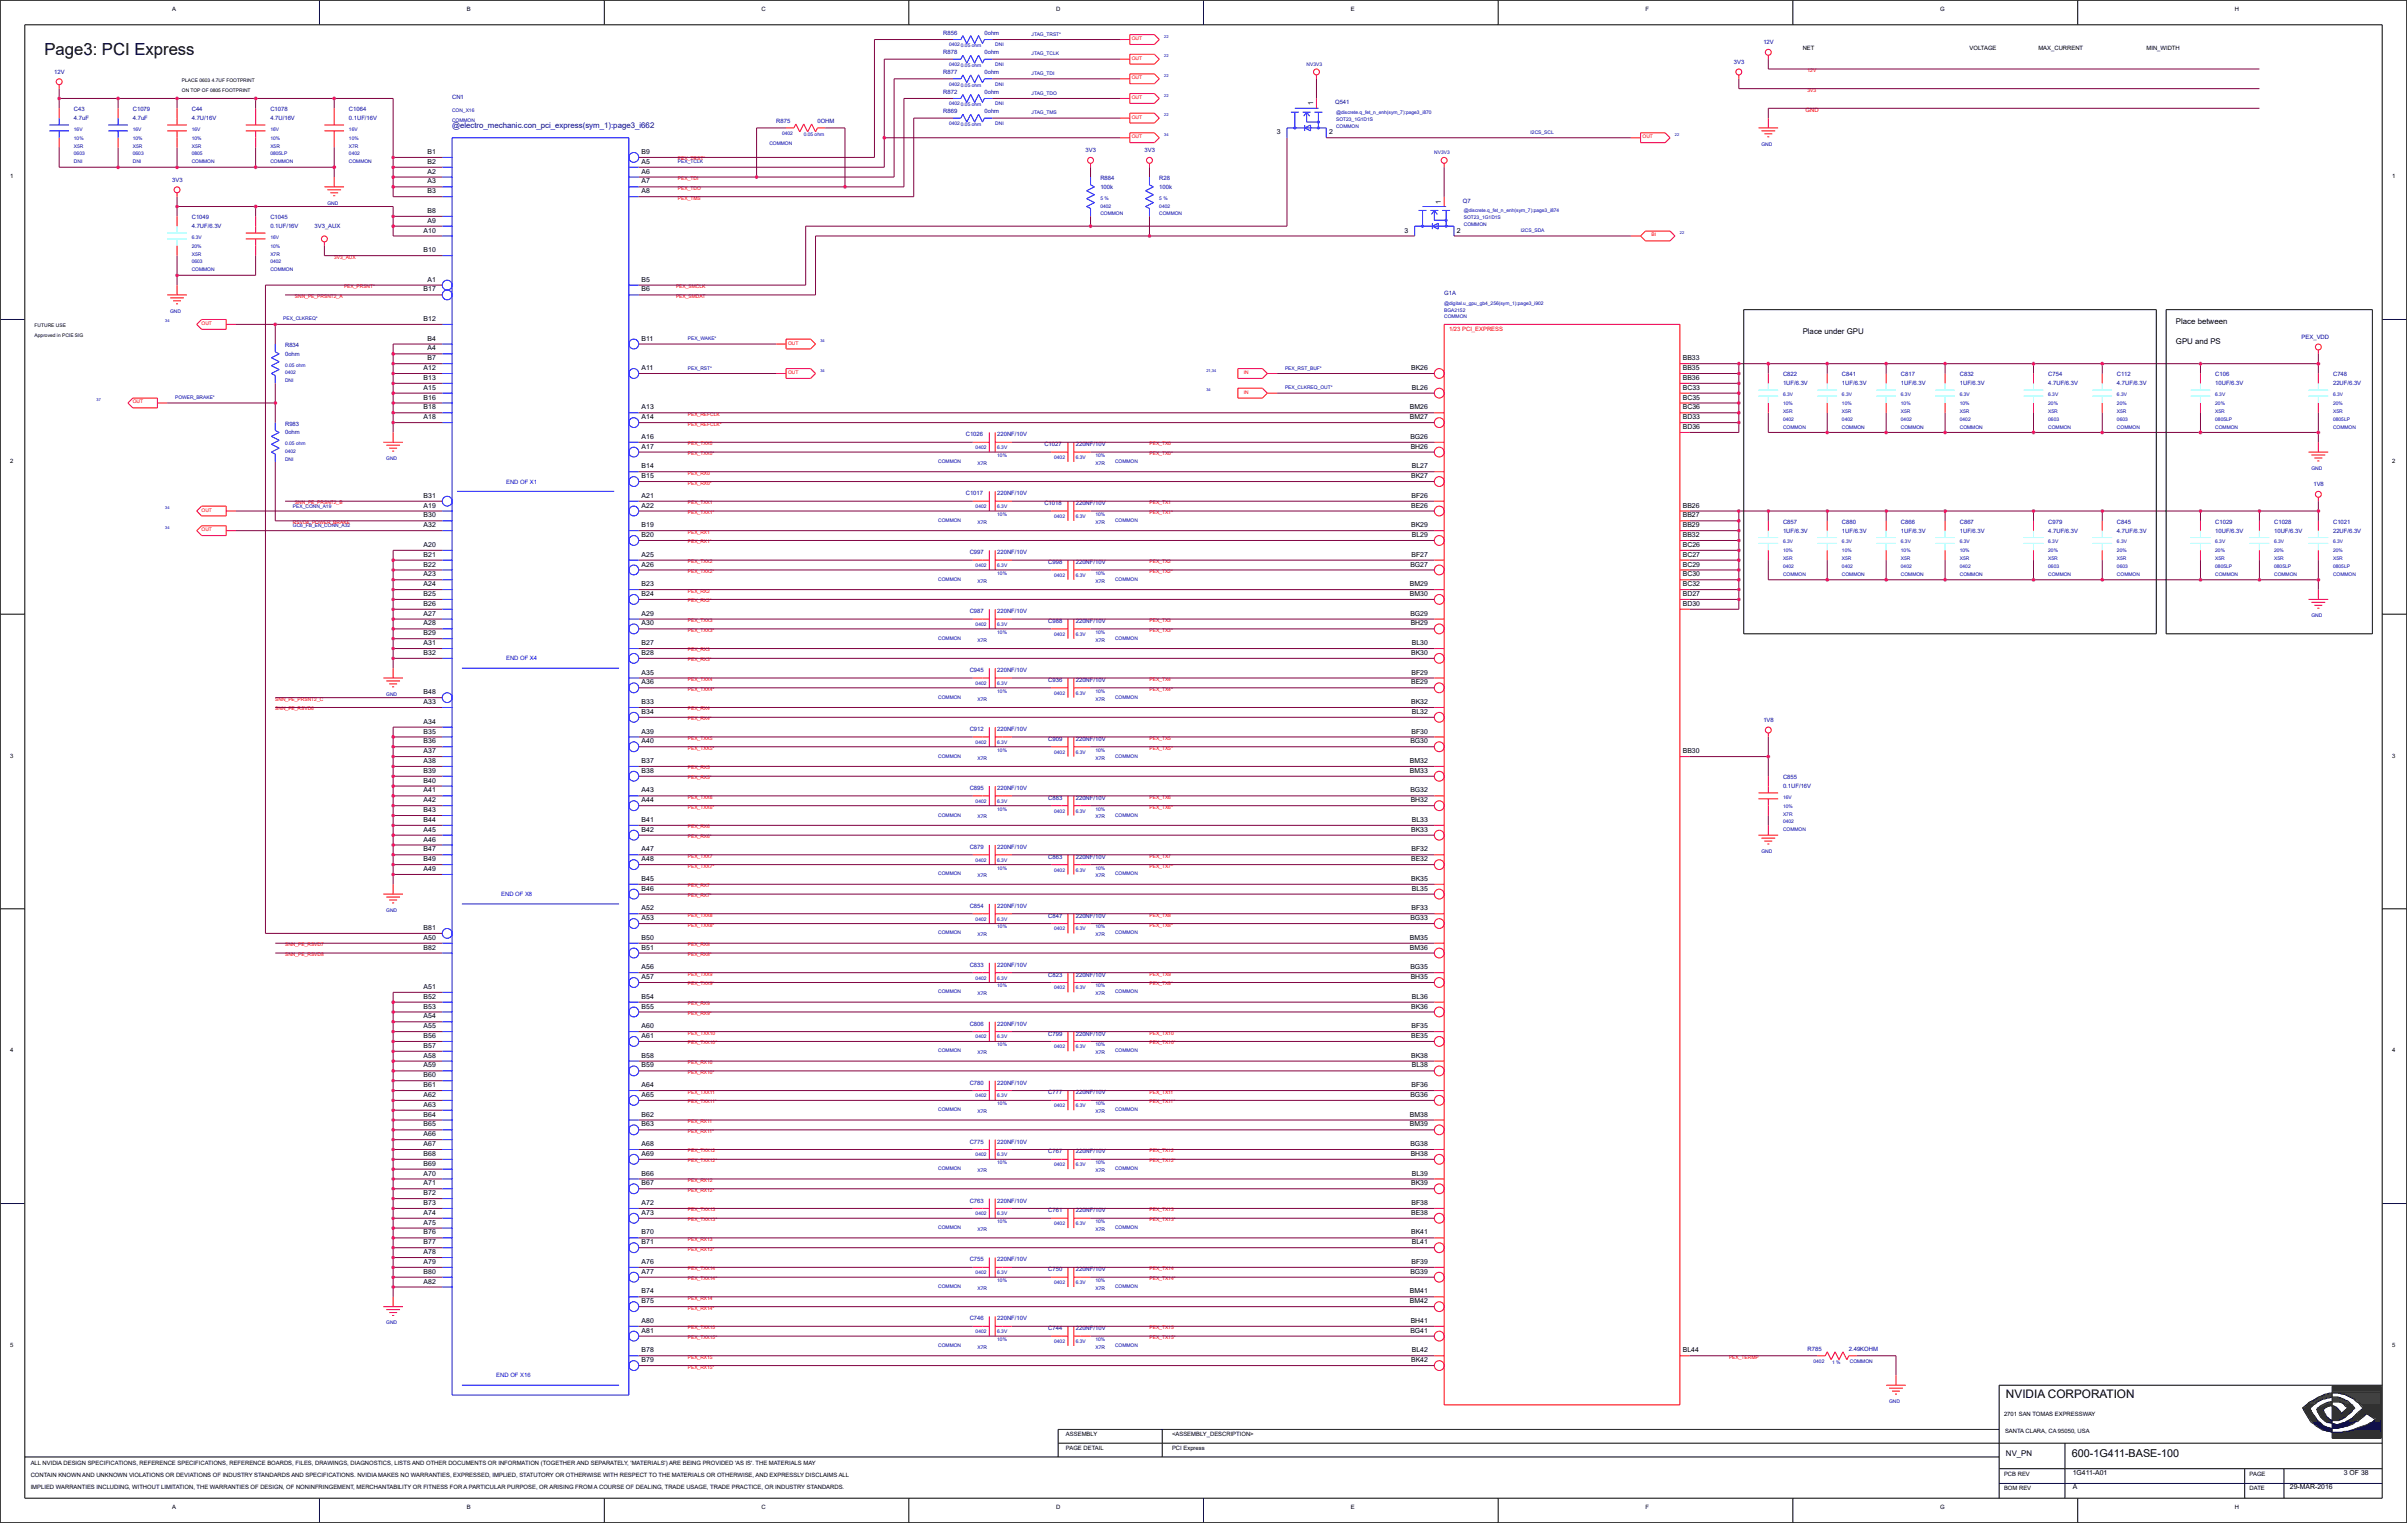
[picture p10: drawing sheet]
<svg xmlns="http://www.w3.org/2000/svg" width="271mm" height="172mm" viewBox="0 0 271 172" stroke-linecap="round" stroke-linejoin="round" font-family="sans-serif">
<defs><g id="words">
<text font-size="1.9" x="5" y="6.2">Page3: PCI Express</text>
<text font-size="1.3" x="226.1" y="157.6">NVIDIA CORPORATION</text>
<text font-size="1.2" x="233.6" y="164.2">600-1G411-BASE-100</text>
<text font-size=".9" fill="#0000a0" x="51" y="14.4">@electro_mechanic.con_pci_express(sym_1):page3_i662</text>
<g font-size=".9">
<text x="203.2" y="37.7">Place under GPU</text>
<text x="245.3" y="38.8">GPU and PS</text>
<text x="245.3" y="36.6">Place between</text>
<text x="226.1" y="164.1">NV_PN</text>
</g>
<g font-size=".8">
<text x="148" y="11.9" transform="rotate(-90 148 11.9)">1</text>
<text x="48.2" y="17.4">B1</text>
<text x="72.3" y="17.4">B9</text>
<text x="143.9" y="15.1">3</text>
<text x="149.8" y="15.1">2</text>
<text x="48.2" y="21.8">B3</text>
<text x="48.2" y="20.7">A3</text>
<text x="48.2" y="19.6">A2</text>
<text x="48.2" y="18.5">B2</text>
<text x="72.3" y="21.8">A8</text>
<text x="72.3" y="20.7">A7</text>
<text x="72.3" y="19.6">A6</text>
<text x="72.3" y="18.5">A5</text>
<text x="162.4" y="22.9" transform="rotate(-90 162.4 22.9)">1</text>
<text x="47.8" y="28.4">B10</text>
<text x="47.8" y="26.2">A10</text>
<text x="48.2" y="25.1">A9</text>
<text x="48.2" y="24">B8</text>
<text x="158.3" y="26.2">3</text>
<text x="164.2" y="26.2">2</text>
<text x="47.8" y="32.9">B17</text>
<text x="48.2" y="31.8">A1</text>
<text x="72.3" y="32.9">B6</text>
<text x="72.3" y="31.8">B5</text>
<text x="47.8" y="41.7">A12</text>
<text x="47.8" y="36.2">B12</text>
<text x="48.2" y="40.6">B7</text>
<text x="48.2" y="39.5">A4</text>
<text x="48.2" y="38.4">B4</text>
<text x="72.3" y="41.7">A11</text>
<text x="72.3" y="38.4">B11</text>
<text x="159.1" y="41.7">BK26</text>
<text x="189.7" y="41.7">BB35</text>
<text x="189.7" y="40.6">BB33</text>
<text x="47.8" y="47.3">A18</text>
<text x="47.8" y="46.1">B18</text>
<text x="47.8" y="45">B16</text>
<text x="47.8" y="43.9">A15</text>
<text x="47.8" y="42.8">B13</text>
<text x="72.3" y="47.3">A14</text>
<text x="72.3" y="46.1">A13</text>
<text x="158.9" y="47.3">BM27</text>
<text x="158.9" y="46.1">BM26</text>
<text x="159.2" y="43.9">BL26</text>
<text x="189.7" y="47.3">BD33</text>
<text x="189.7" y="46.1">BC36</text>
<text x="189.7" y="45">BC35</text>
<text x="189.7" y="43.9">BC33</text>
<text x="189.7" y="42.8">BB36</text>
<text x="72.3" y="53.9">B15</text>
<text x="72.3" y="52.8">B14</text>
<text x="72.3" y="50.6">A17</text>
<text x="72.3" y="49.5">A16</text>
<text x="159" y="49.5">BG26</text>
<text x="159" y="50.6">BH26</text>
<text x="159.1" y="53.9">BK27</text>
<text x="159.2" y="52.8">BL27</text>
<text x="189.7" y="48.4">BD36</text>
<text x="47.8" y="59.4">A32</text>
<text x="47.8" y="58.3">B30</text>
<text x="47.8" y="57.2">A19</text>
<text x="47.8" y="56.1">B31</text>
<text x="72.3" y="59.4">B19</text>
<text x="72.3" y="57.2">A22</text>
<text x="72.3" y="56.1">A21</text>
<text x="159.1" y="59.4">BK29</text>
<text x="159.1" y="57.2">BE26</text>
<text x="159.1" y="56.1">BF26</text>
<text x="189.7" y="59.4">BB29</text>
<text x="189.7" y="58.3">BB27</text>
<text x="189.7" y="57.2">BB26</text>
<text x="47.8" y="65">A23</text>
<text x="47.8" y="63.9">B22</text>
<text x="47.8" y="62.8">B21</text>
<text x="47.8" y="61.6">A20</text>
<text x="72.3" y="63.9">A26</text>
<text x="72.3" y="62.8">A25</text>
<text x="72.3" y="60.5">B20</text>
<text x="159" y="63.9">BG27</text>
<text x="159.1" y="62.8">BF27</text>
<text x="159.2" y="60.5">BL29</text>
<text x="189.7" y="65">BC30</text>
<text x="189.7" y="63.9">BC29</text>
<text x="189.7" y="62.8">BC27</text>
<text x="189.7" y="61.6">BC26</text>
<text x="189.7" y="60.5">BB32</text>
<text x="47.8" y="71.6">B29</text>
<text x="47.8" y="70.5">A28</text>
<text x="47.8" y="69.4">A27</text>
<text x="47.8" y="68.3">B26</text>
<text x="47.8" y="67.2">B25</text>
<text x="47.8" y="66.1">A24</text>
<text x="72.3" y="70.5">A30</text>
<text x="72.3" y="69.4">A29</text>
<text x="72.3" y="67.2">B24</text>
<text x="72.3" y="66.1">B23</text>
<text x="158.9" y="67.2">BM30</text>
<text x="158.9" y="66.1">BM29</text>
<text x="159" y="69.4">BG29</text>
<text x="159" y="70.5">BH29</text>
<text x="189.7" y="68.3">BD30</text>
<text x="189.7" y="67.2">BD27</text>
<text x="189.7" y="66.1">BC32</text>
<text x="47.8" y="73.8">B32</text>
<text x="47.8" y="72.7">A31</text>
<text x="72.3" y="77.2">A36</text>
<text x="72.3" y="76">A35</text>
<text x="72.3" y="73.8">B28</text>
<text x="72.3" y="72.7">B27</text>
<text x="159.1" y="77.2">BE29</text>
<text x="159.1" y="73.8">BK30</text>
<text x="159.1" y="76">BF29</text>
<text x="159.2" y="72.7">BL30</text>
<text x="47.8" y="83.8">B36</text>
<text x="47.8" y="82.7">B35</text>
<text x="47.8" y="81.6">A34</text>
<text x="47.8" y="79.4">A33</text>
<text x="47.8" y="78.3">B48</text>
<text x="72.3" y="83.8">A40</text>
<text x="72.3" y="82.7">A39</text>
<text x="72.3" y="80.5">B34</text>
<text x="72.3" y="79.4">B33</text>
<text x="159" y="83.8">BG30</text>
<text x="159.1" y="79.4">BK32</text>
<text x="159.1" y="82.7">BF30</text>
<text x="159.2" y="80.5">BL32</text>
<text x="47.8" y="89.3">A41</text>
<text x="47.8" y="88.2">B40</text>
<text x="47.8" y="87.1">B39</text>
<text x="47.8" y="86">A38</text>
<text x="47.8" y="84.9">A37</text>
<text x="72.3" y="89.3">A43</text>
<text x="72.3" y="87.1">B38</text>
<text x="72.3" y="86">B37</text>
<text x="158.9" y="87.1">BM33</text>
<text x="158.9" y="86">BM32</text>
<text x="159" y="89.3">BG32</text>
<text x="189.7" y="84.9">BB30</text>
<text x="47.8" y="96">B47</text>
<text x="47.8" y="94.9">A46</text>
<text x="47.8" y="93.8">A45</text>
<text x="47.8" y="92.7">B44</text>
<text x="47.8" y="91.5">B43</text>
<text x="47.8" y="90.4">A42</text>
<text x="72.3" y="96">A47</text>
<text x="72.3" y="93.8">B42</text>
<text x="72.3" y="92.7">B41</text>
<text x="72.3" y="90.4">A44</text>
<text x="159" y="90.4">BH32</text>
<text x="159.1" y="93.8">BK33</text>
<text x="159.1" y="96">BF32</text>
<text x="159.2" y="92.7">BL33</text>
<text x="47.8" y="98.2">A49</text>
<text x="47.8" y="97.1">B49</text>
<text x="72.3" y="100.4">B46</text>
<text x="72.3" y="99.3">B45</text>
<text x="72.3" y="97.1">A48</text>
<text x="159.1" y="99.3">BK35</text>
<text x="159.1" y="97.1">BE32</text>
<text x="159.2" y="100.4">BL35</text>
<text x="47.8" y="107">B82</text>
<text x="47.8" y="105.9">A50</text>
<text x="47.8" y="104.8">B81</text>
<text x="72.3" y="107">B51</text>
<text x="72.3" y="105.9">B50</text>
<text x="72.3" y="103.7">A53</text>
<text x="72.3" y="102.6">A52</text>
<text x="158.9" y="107">BM36</text>
<text x="158.9" y="105.9">BM35</text>
<text x="159" y="103.7">BG33</text>
<text x="159.1" y="102.6">BF33</text>
<text x="47.8" y="113.7">B53</text>
<text x="47.8" y="112.6">B52</text>
<text x="47.8" y="111.5">A51</text>
<text x="72.3" y="113.7">B55</text>
<text x="72.3" y="112.6">B54</text>
<text x="72.3" y="110.4">A57</text>
<text x="72.3" y="109.3">A56</text>
<text x="159" y="109.3">BG35</text>
<text x="159" y="110.4">BH35</text>
<text x="159.1" y="113.7">BK36</text>
<text x="159.2" y="112.6">BL36</text>
<text x="47.8" y="119.2">A58</text>
<text x="47.8" y="118.1">B57</text>
<text x="47.8" y="117">B56</text>
<text x="47.8" y="115.9">A55</text>
<text x="47.8" y="114.8">A54</text>
<text x="72.3" y="119.2">B58</text>
<text x="72.3" y="117">A61</text>
<text x="72.3" y="115.9">A60</text>
<text x="159.1" y="119.2">BK38</text>
<text x="159.1" y="117">BE35</text>
<text x="159.1" y="115.9">BF35</text>
<text x="47.8" y="125.9">B64</text>
<text x="47.8" y="124.8">A63</text>
<text x="47.8" y="123.7">A62</text>
<text x="47.8" y="122.5">B61</text>
<text x="47.8" y="121.4">B60</text>
<text x="47.8" y="120.3">A59</text>
<text x="72.3" y="125.9">B62</text>
<text x="72.3" y="123.7">A65</text>
<text x="72.3" y="122.5">A64</text>
<text x="72.3" y="120.3">B59</text>
<text x="158.9" y="125.9">BM38</text>
<text x="159" y="123.7">BG36</text>
<text x="159.1" y="122.5">BF36</text>
<text x="159.2" y="120.3">BL38</text>
<text x="47.8" y="131.4">B69</text>
<text x="47.8" y="130.3">B68</text>
<text x="47.8" y="129.2">A67</text>
<text x="47.8" y="128.1">A66</text>
<text x="47.8" y="127">B65</text>
<text x="72.3" y="130.3">A69</text>
<text x="72.3" y="129.2">A68</text>
<text x="72.3" y="127">B63</text>
<text x="158.9" y="127">BM39</text>
<text x="159" y="129.2">BG38</text>
<text x="159" y="130.3">BH38</text>
<text x="47.8" y="136.9">A74</text>
<text x="47.8" y="135.8">B73</text>
<text x="47.8" y="134.7">B72</text>
<text x="47.8" y="133.6">A71</text>
<text x="47.8" y="132.5">A70</text>
<text x="72.3" y="136.9">A73</text>
<text x="72.3" y="135.8">A72</text>
<text x="72.3" y="133.6">B67</text>
<text x="72.3" y="132.5">B66</text>
<text x="159.1" y="136.9">BE38</text>
<text x="159.1" y="133.6">BK39</text>
<text x="159.1" y="135.8">BF38</text>
<text x="159.2" y="132.5">BL39</text>
<text x="47.8" y="143.6">B80</text>
<text x="47.8" y="142.5">A79</text>
<text x="47.8" y="141.4">A78</text>
<text x="47.8" y="140.3">B77</text>
<text x="47.8" y="139.2">B76</text>
<text x="47.8" y="138.1">A75</text>
<text x="72.3" y="143.6">A77</text>
<text x="72.3" y="142.5">A76</text>
<text x="72.3" y="140.3">B71</text>
<text x="72.3" y="139.2">B70</text>
<text x="159" y="143.6">BG39</text>
<text x="159.1" y="139.2">BK41</text>
<text x="159.1" y="142.5">BF39</text>
<text x="159.2" y="140.3">BL41</text>
<text x="47.8" y="144.7">A82</text>
<text x="72.3" y="149.1">A80</text>
<text x="72.3" y="146.9">B75</text>
<text x="72.3" y="145.8">B74</text>
<text x="158.9" y="146.9">BM42</text>
<text x="158.9" y="145.8">BM41</text>
<text x="159" y="149.1">BH41</text>
<text x="72.3" y="153.6">B79</text>
<text x="72.3" y="152.4">B78</text>
<text x="72.3" y="150.2">A81</text>
<text x="159" y="150.2">BG41</text>
<text x="159.1" y="153.6">BK42</text>
<text x="159.2" y="152.4">BL42</text>
<text x="189.7" y="152.4">BL44</text>
<text x="233.7" y="167.9">A</text>
<text x="233.7" y="166.2">1G411-A01</text>
<text x="258.1" y="167.9">29-MAR-2016</text>
<text x="264.2" y="166.2">3 OF 38</text>
</g>
<g font-size=".7">
<text x="19.4" y="1.2">A</text>
<text x="52.6" y="1.2">B</text>
<text x="85.8" y="1.2">C</text>
<text x="119.1" y="1.2">D</text>
<text x="152.3" y="1.2">E</text>
<text x="185.5" y="1.2">F</text>
<text x="203.2" y="5.7">NET</text>
<text x="218.7" y="1.2">G</text>
<text x="222" y="5.7">VOLTAGE</text>
<text x="229.8" y="5.7">MAX_CURRENT</text>
<text x="242" y="5.7">MIN_WIDTH</text>
<text x="251.9" y="1.2">H</text>
<text x="1.1" y="20.1">1</text>
<text x="269.7" y="20.1">1</text>
<text x="1.1" y="52.2">2</text>
<text x="269.7" y="52.2">2</text>
<text x="1.1" y="85.4">3</text>
<text x="269.7" y="85.4">3</text>
<text x="1.1" y="118.6">4</text>
<text x="269.7" y="118.6">4</text>
<text x="1.1" y="151.8">5</text>
<text x="269.7" y="151.8">5</text>
<text x="120.2" y="161.9">ASSEMBLY</text>
<text x="132.1" y="161.9">&lt;ASSEMBLY_DESCRIPTION&gt;</text>
<text x="225.9" y="159.6">2701 SAN TOMAS EXPRESSWAY</text>
<text x="226" y="161.6">SANTA CLARA, CA 95050, USA</text>
<text x="3.5" y="165.1">ALL NVIDIA DESIGN SPECIFICATIONS, REFERENCE SPECIFICATIONS, REFERENCE BOARDS, FILES, DRAWINGS, DIAGNOSTICS, LISTS AND OTHER DOCUMENTS OR INFORMATION (TOGETHER AND SEPARATELY, 'MATERIALS') ARE BEING PROVIDED 'AS IS'. THE MATERIALS MAY</text>
<text x="3.5" y="167.9">IMPLIED WARRANTIES INCLUDING, WITHOUT LIMITATION, THE WARRANTIES OF DESIGN, OF NONINFRINGEMENT, MERCHANTABILITY OR FITNESS FOR A PARTICULAR PURPOSE, OR ARISING FROM A COURSE OF DEALING, TRADE USAGE, TRADE PRACTICE, OR INDUSTRY STANDARDS.</text>
<text x="3.5" y="166.5">CONTAIN KNOWN AND UNKNOWN VIOLATIONS OR DEVIATIONS OF INDUSTRY STANDARDS AND SPECIFICATIONS. NVIDIA MAKES NO WARRANTIES, EXPRESSED, IMPLIED, STATUTORY OR OTHERWISE WITH RESPECT TO THE MATERIALS OR OTHERWISE, AND EXPRESSLY DISCLAIMS ALL</text>
<text x="120.2" y="163.5">PAGE DETAIL</text>
<text x="132.1" y="163.5">PCI Express</text>
<text x="225.9" y="166.3">PCB REV</text>
<text x="253.6" y="166.3">PAGE</text>
<text x="19.4" y="170.1">A</text>
<text x="52.6" y="170.1">B</text>
<text x="85.8" y="170.1">C</text>
<text x="119.1" y="170.1">D</text>
<text x="152.3" y="170.1">E</text>
<text x="185.5" y="170.1">F</text>
<text x="218.7" y="170.1">G</text>
<text x="225.9" y="168">BOM REV</text>
<text x="251.9" y="170.1">H</text>
<text x="253.6" y="168">DATE</text>
</g>
<g font-size=".7" fill="#0000a0">
<text x="106.3" y="3.9">R856</text>
<text x="111" y="3.9">0ohm</text>
<text x="198.8" y="5">12V</text>
<text x="6.1" y="8.3">12V</text>
<text x="51" y="11.2">CN1</text>
<text x="106.3" y="10.5">R872</text>
<text x="106.3" y="8.3">R877</text>
<text x="106.3" y="6.1">R878</text>
<text x="111" y="8.3">0ohm</text>
<text x="111" y="10.5">0ohm</text>
<text x="111" y="6.1">0ohm</text>
<text x="150.5" y="11.8">Q541</text>
<text x="195.5" y="7.2">3V3</text>
<text x="8.3" y="12.5">C43</text>
<text x="8.3" y="13.5">4.7uF</text>
<text x="15" y="12.5">C1079</text>
<text x="15" y="13.5">4.7uF</text>
<text x="21.6" y="12.5">C44</text>
<text x="21.6" y="13.5">4.7U/16V</text>
<text x="30.5" y="12.5">C1078</text>
<text x="30.5" y="13.5">4.7U/16V</text>
<text x="39.3" y="12.5">C1064</text>
<text x="39.3" y="13.5">0.1UF/16V</text>
<text x="87.5" y="13.9">R875</text>
<text x="92.2" y="13.9">0OHM</text>
<text x="106.3" y="12.8">R869</text>
<text x="111" y="12.8">0ohm</text>
<text x="122.4" y="17.2">3V3</text>
<text x="129" y="17.2">3V3</text>
<text x="19.4" y="20.5">3V3</text>
<text x="124" y="20.3">R884</text>
<text x="124" y="21.3">100k</text>
<text x="130.7" y="20.3">R28</text>
<text x="130.7" y="21.3">100k</text>
<text x="164.9" y="22.8">Q7</text>
<text x="21.6" y="24.7">C1049</text>
<text x="21.6" y="25.7">4.7UF/6.3V</text>
<text x="30.5" y="24.7">C1045</text>
<text x="30.5" y="25.7">0.1UF/16V</text>
<text x="35.5" y="25.7">3V3_AUX</text>
<text x="162.8" y="33.2">G1A</text>
<text x="32.1" y="39.1">R834</text>
<text x="32.1" y="40.1">0ohm</text>
<text x="259.5" y="38.2">PEX_VDD</text>
<text x="32.1" y="48">R983</text>
<text x="201" y="42.4">C822</text>
<text x="201" y="43.4">1UF/6.3V</text>
<text x="207.6" y="42.4">C841</text>
<text x="207.6" y="43.4">1UF/6.3V</text>
<text x="214.3" y="42.4">C817</text>
<text x="214.3" y="43.4">1UF/6.3V</text>
<text x="220.9" y="42.4">C832</text>
<text x="220.9" y="43.4">1UF/6.3V</text>
<text x="230.9" y="42.4">C754</text>
<text x="230.9" y="43.4">4.7UF/6.3V</text>
<text x="238.6" y="42.4">C112</text>
<text x="238.6" y="43.4">4.7UF/6.3V</text>
<text x="249.7" y="42.4">C106</text>
<text x="249.7" y="43.4">10UF/6.3V</text>
<text x="263" y="42.4">C748</text>
<text x="263" y="43.4">22UF/6.3V</text>
<text x="32.1" y="49">0ohm</text>
<text x="108.9" y="49.2">C1026</text>
<text x="112.4" y="49.2">220NF/10V</text>
<text x="117.7" y="50.3">C1027</text>
<text x="121.3" y="50.3">220NF/10V</text>
<text x="108.9" y="55.8">C1017</text>
<text x="112.4" y="55.8">220NF/10V</text>
<text x="117.7" y="56.9">C1018</text>
<text x="121.3" y="56.9">220NF/10V</text>
<text x="201" y="59">C857</text>
<text x="207.6" y="59">C880</text>
<text x="214.3" y="59">C866</text>
<text x="220.9" y="59">C867</text>
<text x="230.9" y="59">C979</text>
<text x="238.6" y="59">C845</text>
<text x="249.7" y="59">C1029</text>
<text x="256.4" y="59">C1028</text>
<text x="260.8" y="54.8">1V8</text>
<text x="263" y="59">C1021</text>
<text x="109.3" y="62.5">C997</text>
<text x="112.4" y="62.5">220NF/10V</text>
<text x="118.2" y="63.6">C998</text>
<text x="121.3" y="63.6">220NF/10V</text>
<text x="201" y="60">1UF/6.3V</text>
<text x="207.6" y="60">1UF/6.3V</text>
<text x="214.3" y="60">1UF/6.3V</text>
<text x="220.9" y="60">1UF/6.3V</text>
<text x="230.9" y="60">4.7UF/6.3V</text>
<text x="238.6" y="60">4.7UF/6.3V</text>
<text x="249.7" y="60">10UF/6.3V</text>
<text x="256.4" y="60">10UF/6.3V</text>
<text x="263" y="60">22UF/6.3V</text>
<text x="109.3" y="69.1">C987</text>
<text x="112.4" y="69.1">220NF/10V</text>
<text x="118.2" y="70.2">C988</text>
<text x="121.3" y="70.2">220NF/10V</text>
<text x="109.3" y="75.8">C945</text>
<text x="112.4" y="75.8">220NF/10V</text>
<text x="118.2" y="76.9">C936</text>
<text x="121.3" y="76.9">220NF/10V</text>
<text x="109.3" y="82.4">C912</text>
<text x="112.4" y="82.4">220NF/10V</text>
<text x="118.2" y="83.5">C909</text>
<text x="121.3" y="83.5">220NF/10V</text>
<text x="198.8" y="81.4">1V8</text>
<text x="109.3" y="89.1">C895</text>
<text x="112.4" y="89.1">220NF/10V</text>
<text x="201" y="87.8">C855</text>
<text x="201" y="88.8">0.1UF/16V</text>
<text x="109.3" y="95.7">C879</text>
<text x="112.4" y="95.7">220NF/10V</text>
<text x="118.2" y="90.2">C883</text>
<text x="121.3" y="90.2">220NF/10V</text>
<text x="118.2" y="96.8">C863</text>
<text x="121.3" y="96.8">220NF/10V</text>
<text x="109.3" y="102.3">C854</text>
<text x="112.4" y="102.3">220NF/10V</text>
<text x="118.2" y="103.4">C847</text>
<text x="121.3" y="103.4">220NF/10V</text>
<text x="109.3" y="109">C833</text>
<text x="112.4" y="109">220NF/10V</text>
<text x="118.2" y="110.1">C823</text>
<text x="121.3" y="110.1">220NF/10V</text>
<text x="109.3" y="115.6">C806</text>
<text x="112.4" y="115.6">220NF/10V</text>
<text x="118.2" y="116.7">C799</text>
<text x="121.3" y="116.7">220NF/10V</text>
<text x="109.3" y="122.3">C780</text>
<text x="112.4" y="122.3">220NF/10V</text>
<text x="118.2" y="123.4">C777</text>
<text x="121.3" y="123.4">220NF/10V</text>
<text x="109.3" y="128.9">C775</text>
<text x="112.4" y="128.9">220NF/10V</text>
<text x="118.2" y="130">C767</text>
<text x="121.3" y="130">220NF/10V</text>
<text x="109.3" y="135.6">C763</text>
<text x="112.4" y="135.6">220NF/10V</text>
<text x="118.2" y="136.7">C761</text>
<text x="121.3" y="136.7">220NF/10V</text>
<text x="109.3" y="142.2">C755</text>
<text x="112.4" y="142.2">220NF/10V</text>
<text x="118.2" y="143.3">C750</text>
<text x="121.3" y="143.3">220NF/10V</text>
<text x="109.3" y="148.8">C746</text>
<text x="112.4" y="148.8">220NF/10V</text>
<text x="118.2" y="150">C744</text>
<text x="121.3" y="150">220NF/10V</text>
<text x="203.8" y="152.3">R785</text>
<text x="208.4" y="152.3">2.49KOHM</text>
</g>
<g font-size=".7" fill="#f00">
<text x="203.5" y="12.7">GND</text>
<text x="163.4" y="37.3">1/23 PCI_EXPRESS</text>
</g>
<g font-size=".7" fill="#00f">
<text x="57.1" y="54.5">END OF X1</text>
<text x="57.1" y="74.4">END OF X4</text>
<text x="56.5" y="101">END OF X8</text>
<text x="55.9" y="155.3">END OF X16</text>
</g>
<g font-size=".6" fill="#0000a0">
<text x="107" y="5.2">0402</text>
<text x="108.3" y="5.3">0.05 ohm</text>
<text x="112.2" y="5.2">DNI</text>
<text x="116.3" y="4">JTAG_TRST*</text>
<text x="107" y="11.9">0402</text>
<text x="107" y="9.7">0402</text>
<text x="107" y="7.4">0402</text>
<text x="108.3" y="12">0.05 ohm</text>
<text x="108.3" y="9.8">0.05 ohm</text>
<text x="108.3" y="7.6">0.05 ohm</text>
<text x="112.2" y="11.9">DNI</text>
<text x="112.2" y="9.7">DNI</text>
<text x="112.2" y="7.4">DNI</text>
<text x="116.3" y="10.7">JTAG_TDO</text>
<text x="116.3" y="8.4">JTAG_TDI</text>
<text x="116.3" y="6.2">JTAG_TCLK</text>
<text x="147.3" y="7.4">NV3V3</text>
<text x="8.3" y="15.8">10%</text>
<text x="8.3" y="16.6">X5R</text>
<text x="8.3" y="17.5">0603</text>
<text x="8.3" y="14.8">16V</text>
<text x="15" y="17.5">0603</text>
<text x="15" y="15.8">10%</text>
<text x="15" y="16.6">X5R</text>
<text x="15" y="14.8">16V</text>
<text x="21.6" y="14.8">16V</text>
<text x="21.6" y="15.8">10%</text>
<text x="21.6" y="16.6">X5R</text>
<text x="21.6" y="17.5">0805</text>
<text x="30.5" y="15.8">10%</text>
<text x="30.5" y="14.8">16V</text>
<text x="30.5" y="16.6">X5R</text>
<text x="30.5" y="17.5">0805LP</text>
<text x="39.3" y="17.5">0402</text>
<text x="39.3" y="14.8">16V</text>
<text x="39.3" y="15.8">10%</text>
<text x="39.3" y="16.6">X7R</text>
<text x="51" y="13.8">COMMON</text>
<text x="51" y="12.7">CON_X16</text>
<text x="86.7" y="16.3">COMMON</text>
<text x="88.2" y="15.2">0402</text>
<text x="90.6" y="15.3">0.05 ohm</text>
<text x="107" y="14.1">0402</text>
<text x="108.3" y="14.2">0.05 ohm</text>
<text x="112.2" y="14.1">DNI</text>
<text x="116.3" y="12.9">JTAG_TMS</text>
<text x="150.6" y="13.6">SOT23_1G1D1S</text>
<text x="150.6" y="14.4">COMMON</text>
<text x="150.6" y="12.9">@discrete.q_fet_n_enh(sym_7):page3_i870</text>
<text x="161.7" y="17.4">NV3V3</text>
<text x="172.5" y="15.1">I2CS_SCL</text>
<text x="198.6" y="16.4">GND</text>
<text x="8.3" y="18.4">DNI</text>
<text x="15" y="18.4">DNI</text>
<text x="21.6" y="18.4">COMMON</text>
<text x="30.5" y="18.4">COMMON</text>
<text x="36.9" y="23.1">GND</text>
<text x="39.3" y="18.4">COMMON</text>
<text x="76.4" y="18.4">PEX_TCLK</text>
<text x="124" y="22.5">5 %</text>
<text x="124" y="23.4">0402</text>
<text x="130.7" y="22.5">5 %</text>
<text x="130.7" y="23.4">0402</text>
<text x="165" y="23.9">@discrete.q_fet_n_enh(sym_7):page3_i874</text>
<text x="21.6" y="29.7">0603</text>
<text x="21.6" y="26.9">6.3V</text>
<text x="21.6" y="27.9">20%</text>
<text x="21.6" y="28.8">X5R</text>
<text x="30.5" y="28.8">X7R</text>
<text x="30.5" y="27.9">10%</text>
<text x="30.5" y="29.7">0402</text>
<text x="30.5" y="26.9">16V</text>
<text x="124" y="24.3">COMMON</text>
<text x="130.7" y="24.3">COMMON</text>
<text x="165" y="24.7">SOT23_1G1D1S</text>
<text x="165" y="25.5">COMMON</text>
<text x="171.4" y="26.2">I2CS_SDA</text>
<text x="19.2" y="35.2">GND</text>
<text x="21.6" y="30.6">COMMON</text>
<text x="30.5" y="30.6">COMMON</text>
<text x="162.8" y="35.1">BGA2152</text>
<text x="162.8" y="35.9">COMMON</text>
<text x="162.8" y="34.4">@digital.u_gpu_gb4_256(sym_1):page3_i902</text>
<text x="31.9" y="36.1">PEX_CLKREQ*</text>
<text x="32.1" y="41.3">0.05 ohm</text>
<text x="77.5" y="41.7">PEX_RST*</text>
<text x="77.5" y="38.3">PEX_WAKE*</text>
<text x="144.9" y="41.7">PEX_RST_BUF*</text>
<text x="19.7" y="45">POWER_BRAKE*</text>
<text x="32.1" y="43.1">DNI</text>
<text x="32.1" y="42.2">0402</text>
<text x="144.9" y="43.9">PEX_CLKREQ_OUT*</text>
<text x="201" y="44.7">6.3V</text>
<text x="201" y="47.4">0402</text>
<text x="201" y="46.5">X5R</text>
<text x="201" y="45.6">10%</text>
<text x="207.6" y="44.7">6.3V</text>
<text x="207.6" y="47.4">0402</text>
<text x="207.6" y="45.6">10%</text>
<text x="207.6" y="46.5">X5R</text>
<text x="214.3" y="45.6">10%</text>
<text x="214.3" y="47.4">0402</text>
<text x="214.3" y="46.5">X5R</text>
<text x="214.3" y="44.7">6.3V</text>
<text x="220.9" y="44.7">6.3V</text>
<text x="220.9" y="46.5">X5R</text>
<text x="220.9" y="45.6">10%</text>
<text x="220.9" y="47.4">0402</text>
<text x="230.9" y="46.5">X5R</text>
<text x="230.9" y="47.4">0603</text>
<text x="230.9" y="44.7">6.3V</text>
<text x="230.9" y="45.6">20%</text>
<text x="238.6" y="45.6">20%</text>
<text x="238.6" y="47.4">0603</text>
<text x="238.6" y="46.5">X5R</text>
<text x="238.6" y="44.7">6.3V</text>
<text x="249.7" y="46.5">X5R</text>
<text x="249.7" y="44.7">6.3V</text>
<text x="249.7" y="45.6">20%</text>
<text x="249.7" y="47.4">0805LP</text>
<text x="263" y="44.7">6.3V</text>
<text x="263" y="45.6">20%</text>
<text x="263" y="46.5">X5R</text>
<text x="263" y="47.4">0805LP</text>
<text x="32.1" y="52">DNI</text>
<text x="32.1" y="51.1">0402</text>
<text x="32.1" y="50.2">0.05 ohm</text>
<text x="43.5" y="51.8">GND</text>
<text x="105.8" y="52.2">COMMON</text>
<text x="110" y="50.6">0402</text>
<text x="110.2" y="52.4">X7R</text>
<text x="112.4" y="50.6">6.3V</text>
<text x="112.4" y="51.5">10%</text>
<text x="118.8" y="51.7">0402</text>
<text x="121.3" y="51.7">6.3V</text>
<text x="123.5" y="51.5">10%</text>
<text x="123.5" y="52.4">X7R</text>
<text x="125.7" y="52.2">COMMON</text>
<text x="201" y="48.3">COMMON</text>
<text x="207.6" y="48.3">COMMON</text>
<text x="214.3" y="48.3">COMMON</text>
<text x="220.9" y="48.3">COMMON</text>
<text x="230.9" y="48.3">COMMON</text>
<text x="238.6" y="48.3">COMMON</text>
<text x="249.7" y="48.3">COMMON</text>
<text x="260.6" y="53">GND</text>
<text x="263" y="48.3">COMMON</text>
<text x="33" y="59.4">GC6_FB_EN_CONN_A32</text>
<text x="33" y="57.3">PEX_CONN_A19</text>
<text x="105.8" y="58.8">COMMON</text>
<text x="110" y="57.3">0402</text>
<text x="110.2" y="59">X7R</text>
<text x="112.4" y="57.3">6.3V</text>
<text x="112.4" y="58.2">10%</text>
<text x="118.8" y="58.4">0402</text>
<text x="121.3" y="58.4">6.3V</text>
<text x="123.5" y="58.2">10%</text>
<text x="123.5" y="59">X7R</text>
<text x="125.7" y="58.8">COMMON</text>
<text x="105.8" y="65.5">COMMON</text>
<text x="110" y="63.9">0402</text>
<text x="110.2" y="65.7">X7R</text>
<text x="112.4" y="63.9">6.3V</text>
<text x="112.4" y="64.8">10%</text>
<text x="118.8" y="65">0402</text>
<text x="121.3" y="65">6.3V</text>
<text x="123.5" y="64.8">10%</text>
<text x="123.5" y="65.7">X7R</text>
<text x="125.7" y="65.5">COMMON</text>
<text x="201" y="61.3">6.3V</text>
<text x="201" y="62.3">10%</text>
<text x="201" y="63.1">X5R</text>
<text x="201" y="64">0402</text>
<text x="201" y="64.9">COMMON</text>
<text x="207.6" y="64">0402</text>
<text x="207.6" y="64.9">COMMON</text>
<text x="207.6" y="63.1">X5R</text>
<text x="207.6" y="62.3">10%</text>
<text x="207.6" y="61.3">6.3V</text>
<text x="214.3" y="64.9">COMMON</text>
<text x="214.3" y="63.1">X5R</text>
<text x="214.3" y="64">0402</text>
<text x="214.3" y="62.3">10%</text>
<text x="214.3" y="61.3">6.3V</text>
<text x="220.9" y="64.9">COMMON</text>
<text x="220.9" y="64">0402</text>
<text x="220.9" y="62.3">10%</text>
<text x="220.9" y="63.1">X5R</text>
<text x="220.9" y="61.3">6.3V</text>
<text x="230.9" y="62.3">20%</text>
<text x="230.9" y="64">0603</text>
<text x="230.9" y="61.3">6.3V</text>
<text x="230.9" y="64.9">COMMON</text>
<text x="230.9" y="63.1">X5R</text>
<text x="238.6" y="61.3">6.3V</text>
<text x="238.6" y="63.1">X5R</text>
<text x="238.6" y="64">0603</text>
<text x="238.6" y="62.3">20%</text>
<text x="238.6" y="64.9">COMMON</text>
<text x="249.7" y="64.9">COMMON</text>
<text x="249.7" y="64">0805LP</text>
<text x="249.7" y="62.3">20%</text>
<text x="249.7" y="61.3">6.3V</text>
<text x="249.7" y="63.1">X5R</text>
<text x="256.4" y="64">0805LP</text>
<text x="256.4" y="64.9">COMMON</text>
<text x="256.4" y="63.1">X5R</text>
<text x="256.4" y="62.3">20%</text>
<text x="256.4" y="61.3">6.3V</text>
<text x="263" y="63.1">X5R</text>
<text x="263" y="64.9">COMMON</text>
<text x="263" y="61.3">6.3V</text>
<text x="263" y="64">0805LP</text>
<text x="263" y="62.3">20%</text>
<text x="110" y="70.6">0402</text>
<text x="112.4" y="70.6">6.3V</text>
<text x="112.4" y="71.4">10%</text>
<text x="118.8" y="71.7">0402</text>
<text x="121.3" y="71.7">6.3V</text>
<text x="123.5" y="71.4">10%</text>
<text x="260.6" y="69.6">GND</text>
<text x="105.8" y="72.1">COMMON</text>
<text x="110" y="77.2">0402</text>
<text x="110.2" y="72.3">X7R</text>
<text x="112.4" y="77.2">6.3V</text>
<text x="123.5" y="72.3">X7R</text>
<text x="125.7" y="72.1">COMMON</text>
<text x="43.5" y="78.4">GND</text>
<text x="105.8" y="78.8">COMMON</text>
<text x="110" y="83.8">0402</text>
<text x="110.2" y="79">X7R</text>
<text x="112.4" y="83.8">6.3V</text>
<text x="112.4" y="78.1">10%</text>
<text x="118.8" y="78.3">0402</text>
<text x="121.3" y="78.3">6.3V</text>
<text x="123.5" y="78.1">10%</text>
<text x="123.5" y="79">X7R</text>
<text x="125.7" y="78.8">COMMON</text>
<text x="105.8" y="85.4">COMMON</text>
<text x="110.2" y="85.6">X7R</text>
<text x="112.4" y="84.7">10%</text>
<text x="118.8" y="85">0402</text>
<text x="121.3" y="85">6.3V</text>
<text x="123.5" y="84.7">10%</text>
<text x="123.5" y="85.6">X7R</text>
<text x="125.7" y="85.4">COMMON</text>
<text x="105.8" y="92">COMMON</text>
<text x="110" y="90.5">0402</text>
<text x="110.2" y="92.3">X7R</text>
<text x="112.4" y="90.5">6.3V</text>
<text x="112.4" y="91.4">10%</text>
<text x="118.8" y="91.6">0402</text>
<text x="121.3" y="91.6">6.3V</text>
<text x="123.5" y="92.3">X7R</text>
<text x="123.5" y="91.4">10%</text>
<text x="125.7" y="92">COMMON</text>
<text x="201" y="91.9">X7R</text>
<text x="201" y="92.8">0402</text>
<text x="201" y="91">10%</text>
<text x="201" y="90.1">16V</text>
<text x="201" y="93.7">COMMON</text>
<text x="105.8" y="98.7">COMMON</text>
<text x="110" y="97.1">0402</text>
<text x="110.2" y="98.9">X7R</text>
<text x="112.4" y="97.1">6.3V</text>
<text x="112.4" y="98">10%</text>
<text x="118.8" y="98.2">0402</text>
<text x="121.3" y="98.2">6.3V</text>
<text x="123.5" y="98.9">X7R</text>
<text x="123.5" y="98">10%</text>
<text x="125.7" y="98.7">COMMON</text>
<text x="198.6" y="96.1">GND</text>
<text x="43.5" y="102.8">GND</text>
<text x="105.8" y="105.3">COMMON</text>
<text x="110" y="103.8">0402</text>
<text x="110.2" y="105.6">X7R</text>
<text x="112.4" y="103.8">6.3V</text>
<text x="112.4" y="104.7">10%</text>
<text x="118.8" y="104.9">0402</text>
<text x="121.3" y="104.9">6.3V</text>
<text x="123.5" y="104.7">10%</text>
<text x="123.5" y="105.6">X7R</text>
<text x="125.7" y="105.3">COMMON</text>
<text x="105.8" y="112">COMMON</text>
<text x="110" y="110.4">0402</text>
<text x="110.2" y="112.2">X7R</text>
<text x="112.4" y="111.3">10%</text>
<text x="112.4" y="110.4">6.3V</text>
<text x="118.8" y="111.5">0402</text>
<text x="121.3" y="111.5">6.3V</text>
<text x="123.5" y="111.3">10%</text>
<text x="123.5" y="112.2">X7R</text>
<text x="125.7" y="112">COMMON</text>
<text x="105.8" y="118.6">COMMON</text>
<text x="110" y="117.1">0402</text>
<text x="110.2" y="118.8">X7R</text>
<text x="112.4" y="118">10%</text>
<text x="112.4" y="117.1">6.3V</text>
<text x="118.8" y="118.2">0402</text>
<text x="121.3" y="118.2">6.3V</text>
<text x="123.5" y="118.8">X7R</text>
<text x="123.5" y="118">10%</text>
<text x="125.7" y="118.6">COMMON</text>
<text x="105.8" y="125.3">COMMON</text>
<text x="110" y="123.7">0402</text>
<text x="110.2" y="125.5">X7R</text>
<text x="112.4" y="123.7">6.3V</text>
<text x="112.4" y="124.6">10%</text>
<text x="118.8" y="124.8">0402</text>
<text x="121.3" y="124.8">6.3V</text>
<text x="123.5" y="124.6">10%</text>
<text x="123.5" y="125.5">X7R</text>
<text x="125.7" y="125.3">COMMON</text>
<text x="105.8" y="131.9">COMMON</text>
<text x="110" y="130.4">0402</text>
<text x="112.4" y="131.2">10%</text>
<text x="112.4" y="130.4">6.3V</text>
<text x="118.8" y="131.5">0402</text>
<text x="121.3" y="131.5">6.3V</text>
<text x="123.5" y="131.2">10%</text>
<text x="125.7" y="131.9">COMMON</text>
<text x="110" y="137">0402</text>
<text x="110.2" y="132.1">X7R</text>
<text x="112.4" y="137">6.3V</text>
<text x="112.4" y="137.9">10%</text>
<text x="123.5" y="137.9">10%</text>
<text x="123.5" y="132.1">X7R</text>
<text x="105.8" y="138.5">COMMON</text>
<text x="110" y="143.6">0402</text>
<text x="110.2" y="138.8">X7R</text>
<text x="112.4" y="143.6">6.3V</text>
<text x="118.8" y="138.1">0402</text>
<text x="121.3" y="138.1">6.3V</text>
<text x="123.5" y="138.8">X7R</text>
<text x="125.7" y="138.5">COMMON</text>
<text x="43.5" y="149.3">GND</text>
<text x="105.8" y="145.2">COMMON</text>
<text x="110.2" y="145.4">X7R</text>
<text x="112.4" y="144.5">10%</text>
<text x="118.8" y="144.8">0402</text>
<text x="121.3" y="144.8">6.3V</text>
<text x="123.5" y="145.4">X7R</text>
<text x="123.5" y="144.5">10%</text>
<text x="125.7" y="145.2">COMMON</text>
<text x="105.8" y="151.8">COMMON</text>
<text x="110" y="150.3">0402</text>
<text x="110.2" y="152.1">X7R</text>
<text x="112.4" y="151.2">10%</text>
<text x="112.4" y="150.3">6.3V</text>
<text x="118.8" y="151.4">0402</text>
<text x="121.3" y="151.4">6.3V</text>
<text x="123.5" y="151.2">10%</text>
<text x="123.5" y="152.1">X7R</text>
<text x="125.7" y="151.8">COMMON</text>
<text x="204.4" y="153.6">0402</text>
<text x="206.5" y="153.7">1 %</text>
<text x="208.5" y="153.6">COMMON</text>
<text x="213" y="158.1">GND</text>
</g>
<g font-size=".6" fill="#f00">
<text x="127.6" y="4.5">OUT</text>
<text x="127.6" y="11.2">OUT</text>
<text x="127.6" y="8.9">OUT</text>
<text x="127.6" y="6.7">OUT</text>
<text x="203.8" y="8.1">12V</text>
<text x="203.8" y="10.3">3V3</text>
<text x="127.6" y="15.6">OUT</text>
<text x="127.6" y="13.4">OUT</text>
<text x="185.2" y="15.6">OUT</text>
<text x="76.4" y="20.3">PEX_TDI</text>
<text x="76.4" y="21.4">PEX_TDO</text>
<text x="76.4" y="22.5">PEX_TMS</text>
<text x="76.4" y="18.1">PEX_TRST*</text>
<text x="37.7" y="29.1">3V3_AUX</text>
<text x="186.2" y="26.7">BI</text>
<text x="33.2" y="33.6">SNN_PE_PRSNT2_A</text>
<text x="38.8" y="32.5">PEX_PRSNT*</text>
<text x="76.2" y="32.5">PEX_SMCLK</text>
<text x="76.2" y="33.6">PEX_SMDAT</text>
<text x="22.7" y="36.6">OUT</text>
<text x="88.8" y="38.8">OUT</text>
<text x="15" y="45.5">OUT</text>
<text x="77.5" y="46.9">PEX_REFCLK</text>
<text x="77.5" y="48">PEX_REFCLK*</text>
<text x="88.8" y="42.2">OUT</text>
<text x="140.2" y="44.4">IN</text>
<text x="140.2" y="42.2">IN</text>
<text x="77.5" y="53.5">PEX_RX0</text>
<text x="77.5" y="50.2">PEX_TXX0</text>
<text x="77.5" y="51.3">PEX_TXX0*</text>
<text x="129.6" y="50.2">PEX_TX0</text>
<text x="129.6" y="51.3">PEX_TX0*</text>
<text x="22.7" y="59.9">OUT</text>
<text x="22.7" y="57.7">OUT</text>
<text x="33" y="59">RSVD4_POWER_BRAKE</text>
<text x="33.2" y="56.8">SNN_PE_PRSNT2_B</text>
<text x="77.5" y="54.6">PEX_RX0*</text>
<text x="77.5" y="56.8">PEX_TXX1</text>
<text x="77.5" y="57.9">PEX_TXX1*</text>
<text x="129.6" y="56.8">PEX_TX1</text>
<text x="129.6" y="57.9">PEX_TX1*</text>
<text x="77.5" y="60.2">PEX_RX1</text>
<text x="77.5" y="61.3">PEX_RX1*</text>
<text x="77.5" y="63.5">PEX_TXX2</text>
<text x="77.5" y="64.6">PEX_TXX2*</text>
<text x="129.6" y="63.5">PEX_TX2</text>
<text x="129.6" y="64.6">PEX_TX2*</text>
<text x="77.5" y="66.8">PEX_RX2</text>
<text x="77.5" y="67.9">PEX_RX2*</text>
<text x="77.5" y="70.1">PEX_TXX3</text>
<text x="77.5" y="71.2">PEX_TXX3*</text>
<text x="129.6" y="70.1">PEX_TX3</text>
<text x="129.6" y="71.2">PEX_TX3*</text>
<text x="77.5" y="73.4">PEX_RX3</text>
<text x="77.5" y="74.5">PEX_RX3*</text>
<text x="77.5" y="76.8">PEX_TXX4</text>
<text x="77.5" y="77.9">PEX_TXX4*</text>
<text x="129.6" y="76.8">PEX_TX4</text>
<text x="129.6" y="77.9">PEX_TX4*</text>
<text x="31" y="79">SNN_PE_PRSNT2_C</text>
<text x="31" y="80.1">SNN_PE_RSVD6</text>
<text x="77.5" y="80.1">PEX_RX4</text>
<text x="77.5" y="81.2">PEX_RX4*</text>
<text x="77.5" y="83.4">PEX_TXX5</text>
<text x="129.6" y="83.4">PEX_TX5</text>
<text x="77.5" y="86.7">PEX_RX5</text>
<text x="77.5" y="87.8">PEX_RX5*</text>
<text x="77.5" y="84.5">PEX_TXX5*</text>
<text x="129.6" y="84.5">PEX_TX5*</text>
<text x="77.5" y="93.4">PEX_RX6</text>
<text x="77.5" y="94.5">PEX_RX6*</text>
<text x="77.5" y="90.1">PEX_TXX6</text>
<text x="77.5" y="91.2">PEX_TXX6*</text>
<text x="129.6" y="90.1">PEX_TX6</text>
<text x="129.6" y="91.2">PEX_TX6*</text>
<text x="77.5" y="100">PEX_RX7</text>
<text x="77.5" y="101.1">PEX_RX7*</text>
<text x="77.5" y="96.7">PEX_TXX7</text>
<text x="77.5" y="97.8">PEX_TXX7*</text>
<text x="129.6" y="96.7">PEX_TX7</text>
<text x="129.6" y="97.8">PEX_TX7*</text>
<text x="32.1" y="106.7">SNN_PE_RSVD7</text>
<text x="32.1" y="107.8">SNN_PE_RSVD8</text>
<text x="77.5" y="106.7">PEX_RX8</text>
<text x="77.5" y="107.8">PEX_RX8*</text>
<text x="77.5" y="103.3">PEX_TXX8</text>
<text x="77.5" y="104.4">PEX_TXX8*</text>
<text x="129.6" y="103.3">PEX_TX8</text>
<text x="129.6" y="104.4">PEX_TX8*</text>
<text x="77.5" y="113.3">PEX_RX9</text>
<text x="77.5" y="110">PEX_TXX9</text>
<text x="77.5" y="111.1">PEX_TXX9*</text>
<text x="129.6" y="110">PEX_TX9</text>
<text x="129.6" y="111.1">PEX_TX9*</text>
<text x="77.5" y="119.9">PEX_RX10</text>
<text x="77.5" y="114.4">PEX_RX9*</text>
<text x="77.5" y="116.6">PEX_TXX10</text>
<text x="77.5" y="117.7">PEX_TXX10*</text>
<text x="129.6" y="116.6">PEX_TX10</text>
<text x="129.6" y="117.7">PEX_TX10*</text>
<text x="77.5" y="121.1">PEX_RX10*</text>
<text x="77.5" y="123.3">PEX_TXX11</text>
<text x="77.5" y="124.4">PEX_TXX11*</text>
<text x="129.6" y="123.3">PEX_TX11</text>
<text x="129.6" y="124.4">PEX_TX11*</text>
<text x="77.5" y="126.6">PEX_RX11</text>
<text x="77.5" y="127.7">PEX_RX11*</text>
<text x="77.5" y="129.9">PEX_TXX12</text>
<text x="77.5" y="131">PEX_TXX12*</text>
<text x="129.6" y="129.9">PEX_TX12</text>
<text x="129.6" y="131">PEX_TX12*</text>
<text x="77.5" y="133.2">PEX_RX12</text>
<text x="77.5" y="134.3">PEX_RX12*</text>
<text x="77.5" y="136.6">PEX_TXX13</text>
<text x="77.5" y="137.7">PEX_TXX13*</text>
<text x="129.6" y="136.6">PEX_TX13</text>
<text x="129.6" y="137.7">PEX_TX13*</text>
<text x="77.5" y="139.9">PEX_RX13</text>
<text x="77.5" y="141">PEX_RX13*</text>
<text x="77.5" y="143.2">PEX_TXX14</text>
<text x="129.6" y="143.2">PEX_TX14</text>
<text x="77.5" y="146.5">PEX_RX14</text>
<text x="77.5" y="147.6">PEX_RX14*</text>
<text x="77.5" y="144.3">PEX_TXX14*</text>
<text x="77.5" y="149.8">PEX_TXX15</text>
<text x="129.6" y="144.3">PEX_TX14*</text>
<text x="129.6" y="149.8">PEX_TX15</text>
<text x="77.5" y="153.2">PEX_RX15</text>
<text x="77.5" y="154.3">PEX_RX15*</text>
<text x="77.5" y="151">PEX_TXX15*</text>
<text x="129.6" y="151">PEX_TX15*</text>
<text x="194.9" y="153.2">PEX_TERMP</text>
</g>
<g font-size=".6">
<text x="20.5" y="9.2">PLACE 0603 4.7UF FOOTPRINT</text>
<text x="20.5" y="10.3">ON TOP OF 0805 FOOTPRINT</text>
<text x="3.9" y="38">Approved in PCIE SIG</text>
<text x="3.9" y="36.9">FUTURE USE</text>
</g>
<g font-size=".4" fill="#0000a0">
<text x="131.2" y="4.2">22</text>
<text x="131.2" y="10.9">22</text>
<text x="131.2" y="8.7">22</text>
<text x="131.2" y="6.4">22</text>
<text x="131.2" y="15.3">34</text>
<text x="131.2" y="13.1">22</text>
<text x="188.8" y="15.3">22</text>
<text x="189.4" y="26.4">22</text>
<text x="18.6" y="36.3">34</text>
<text x="92.5" y="41.9">34</text>
<text x="92.5" y="38.6">34</text>
<text x="136" y="41.9">21,34</text>
<text x="10.9" y="45.2">37</text>
<text x="136" y="44.1">34</text>
<text x="18.6" y="59.6">34</text>
<text x="18.6" y="57.4">34</text>
</g>
</g></defs>
<g fill="none" stroke="#f00" stroke-width=".11">
<path d="M6.7 9.5v.5M6.7 12.2v1.1M6.7 15.5v1.1M13.3 12.2v1.1M13.3 15.5v1.1M18.9 14.1h2.2M18.9 14.8h2.2M20 12.2v1.9M20 14.8v1.8M27.7 14.1h2.2M27.7 14.8h2.2M28.8 12.2v1.9"/>
<path d="M28.8 14.8v1.8M36.6 14.1h2.2M36.6 14.8h2.2M37.7 12.2v1.9M37.7 14.8v1.8M37.7 20v1.1M88.6 14.4h.9M92.2 14.4h.8M122.9 18.4v.5M126.3 15.5h1.1M126.3 13.3h1.1M126.3 11.1h1.1"/>
<path d="M126.3 8.9h1.1M126.3 6.7h1.1M126.3 4.5h1.1M129.6 18.4v.5M130.1 15h-2.7v1.1h2.7M130.1 3.9h-2.7v1.1h2.7M130.1 6.1h-2.7v1.1h2.7M130.1 8.3h-2.7v1.1h2.7M130.1 10.5h-2.7v1.2h2.7M130.1 12.8h-2.7v1.1h2.7M148.4 8.4v.5M148.4 11.1v1.1"/>
<path d="M162.8 18.4v.5M183.8 15.5h1.1M187.7 15h-2.8v1.1h2.8M196 8.4v.5M198.2 14.4h2.2M198.6 14.8h1.5M198.9 15.1h.9M199.2 15.4h.3M199.3 6.2v.5M199.3 13.3v1.1M18.9 33.2h2.2M19.2 33.6h1.5"/>
<path d="M19.5 33.9h.9M19.8 34.2h.3M20 21.7v.5M20 24.4v1.1M20 27.7v1.1M20 32.1v1.1M22.7 36h2.8v1.1h-2.8M25.5 36.6h1.1M27.7 26.3h2.2M27.7 26.9h2.2M28.8 24.4v1.9M28.8 26.9v1.9"/>
<path d="M36.6 21.1h2.2M36.6 27.3v.4M36.9 21.4h1.5M37.2 21.7h.9M37.6 22.1h.2M87.5 38.8h1.1M91.4 38.2h-2.8v1.1h2.8M162.8 22.2v1.1M162.8 36.6h26.6v121.8h-26.6zM183.8 26.6h1.1M185.5 26h2.8M185.5 27.2h2.8"/>
<path d="M261.3 39.4v.5M15 44.9h2.7v1.1h-2.7M17.7 45.4h1.2M22.7 57.1h2.8v1.1h-2.8M22.7 59.3h2.8v1.1h-2.8M25.5 57.6h1.1M25.5 59.8h1.1M43.2 49.9h2.2M43.5 50.2h1.6M43.9 50.5h.9M44.2 50.9h.2M44.3 48.7v1.2"/>
<path d="M87.5 42.1h1.1M91.4 41.6h-2.8v1.1h2.8M109.6 56.5h1.9M109.6 49.9h1.9M111.5 48.7v2.3M111.5 55.4v2.2M112.2 48.7v2.3M112.2 55.4v2.2M112.2 56.5h1.9M112.2 49.9h1.9M118.5 57.6h1.9M118.5 51h1.9"/>
<path d="M120.4 49.9v2.2M120.4 56.5v2.2M121.1 49.9v2.2M121.1 56.5v2.2M121.1 57.6h1.8M121.1 51h1.8M142.3 43.8h-2.8v1.1h2.8M142.3 41.6h-2.8v1.1h2.8M142.9 44.3h1.1M142.9 42.1h1.1M161.7 56.5h1.1M161.7 49.9h1.1"/>
<path d="M161.7 46.5h1.1M161.7 53.2h1.1M161.7 59.8h1.1M189.4 57.6h1.1M189.4 46.5h1.1M189.4 59.8h1.1M189.4 58.7h1.1M189.4 48.7h1.1M189.4 47.6h1.1M189.4 45.4h1.1M189.4 44.3h1.1M189.4 43.2h1.1"/>
<path d="M189.4 42.1h1.1M189.4 41h1.1M199.3 42.1v1.1M199.3 45.4v1.1M199.3 58.7v1.1M206 42.1v1.1M206 45.4v1.1M206 58.7v1.1M212.6 42.1v1.1M212.6 45.4v1.1M212.6 58.7v1.1M219.3 42.1v1.1"/>
<path d="M219.3 45.4v1.1M219.3 58.7v1.1M229.2 42.1v1.1M229.2 45.4v1.1M229.2 58.7v1.1M237 42.1v1.1M237 45.4v1.1M237 58.7v1.1M248.1 42.1v1.1M248.1 45.4v1.1M248.1 58.7v1.1M254.7 58.7v1.1"/>
<path d="M260.2 51h2.3M260.6 51.3h1.5M260.9 51.6h.9M261.2 52h.3M261.3 42.1v1.1M261.3 45.4v1.1M261.3 49.9v1.1M261.3 56.1v.4M261.3 58.7v1.1M43.2 76.4h2.2M43.5 76.8h1.6M43.9 77.1h.9"/>
<path d="M44.2 77.4h.2M44.3 75.3v1.1M109.6 76.4h1.9M109.6 69.8h1.9M109.6 63.1h1.9M111.5 62v2.3M111.5 68.7v2.2M111.5 75.3v2.2M112.2 62v2.3M112.2 68.7v2.2M112.2 75.3v2.2M112.2 76.4h1.9"/>
<path d="M112.2 69.8h1.9M112.2 63.1h1.9M118.5 77.5h1.9M118.5 70.9h1.9M118.5 64.3h1.9M120.4 63.1v2.3M120.4 69.8v2.2M120.4 76.4v2.2M121.1 63.1v2.3M121.1 69.8v2.2M121.1 76.4v2.2M121.1 77.5h1.8"/>
<path d="M121.1 70.9h1.8M121.1 64.3h1.8M161.7 76.4h1.1M161.7 69.8h1.1M161.7 63.1h1.1M161.7 66.5h1.1M161.7 73.1h1.1M161.7 79.8h1.1M189.4 63.1h1.1M189.4 64.3h1.1M189.4 66.5h1.1M189.4 68.7h1.1"/>
<path d="M189.4 67.6h1.1M189.4 65.4h1.1M189.4 62h1.1M189.4 60.9h1.1M199.3 62v1.1M206 62v1.1M212.6 62v1.1M219.3 62v1.1M229.2 62v1.1M237 62v1.1M248.1 62v1.1M254.7 62v1.1"/>
<path d="M260.2 67.6h2.3M260.6 67.9h1.5M260.9 68.2h.9M261.2 68.6h.3M261.3 62v1.1M261.3 66.5v1.1M44.3 99.7v1.1M109.6 96.4h1.9M109.6 89.7h1.9M109.6 83.1h1.9M111.5 82v2.2M111.5 88.6v2.2"/>
<path d="M111.5 95.3v2.2M112.2 82v2.2M112.2 88.6v2.2M112.2 95.3v2.2M112.2 96.4h1.9M112.2 89.7h1.9M112.2 83.1h1.9M118.5 97.5h1.9M118.5 90.8h1.9M118.5 84.2h1.9M120.4 83.1v2.2M120.4 89.7v2.2"/>
<path d="M120.4 96.4v2.2M121.1 83.1v2.2M121.1 89.7v2.2M121.1 96.4v2.2M121.1 97.5h1.8M121.1 90.8h1.8M121.1 84.2h1.8M161.7 96.4h1.1M161.7 89.7h1.1M161.7 83.1h1.1M161.7 86.4h1.1M161.7 93h1.1"/>
<path d="M161.7 99.7h1.1M189.4 85.3h1.1M198.2 89.4h2.2M198.2 90.1h2.2M198.2 94.1h2.2M198.6 94.5h1.5M198.9 94.8h.9M199.2 95.1h.3M199.3 82.6v.5M199.3 87.5v1.9M199.3 90.1v1.8M199.3 93v1.1"/>
<path d="M43.2 100.8h2.2M43.5 101.1h1.6M43.9 101.5h.9M44.2 101.8h.2M109.6 116.3h1.9M109.6 109.6h1.9M109.6 103h1.9M111.5 101.9v2.2M111.5 108.5v2.3M111.5 115.2v2.2M112.2 101.9v2.2M112.2 108.5v2.3"/>
<path d="M112.2 115.2v2.2M112.2 116.3h1.9M112.2 109.6h1.9M112.2 103h1.9M118.5 117.4h1.9M118.5 110.8h1.9M118.5 104.1h1.9M120.4 103v2.2M120.4 109.6v2.3M120.4 116.3v2.2M121.1 103v2.2M121.1 109.6v2.3"/>
<path d="M121.1 116.3v2.2M121.1 117.4h1.8M121.1 110.8h1.8M121.1 104.1h1.8M161.7 116.3h1.1M161.7 109.6h1.1M161.7 103h1.1M161.7 106.3h1.1M161.7 113h1.1M161.7 119.6h1.1M109.6 136.2h1.9M109.6 129.6h1.9"/>
<path d="M109.6 122.9h1.9M111.5 121.8v2.2M111.5 128.5v2.2M111.5 135.1v2.2M112.2 136.2h1.9M112.2 121.8v2.2M112.2 128.5v2.2M112.2 135.1v2.2M112.2 129.6h1.9M112.2 122.9h1.9M118.5 137.3h1.9M118.5 130.7h1.9"/>
<path d="M118.5 124h1.9M120.4 122.9v2.3M120.4 129.6v2.2M120.4 136.2v2.2M121.1 122.9v2.3M121.1 129.6v2.2M121.1 136.2v2.2M121.1 137.3h1.8M121.1 130.7h1.8M121.1 124h1.8M161.7 136.2h1.1M161.7 129.6h1.1"/>
<path d="M161.7 122.9h1.1M161.7 126.3h1.1M161.7 132.9h1.1M161.7 139.5h1.1M43.2 147.3h2.2M43.5 147.6h1.6M43.9 148h.9M44.2 148.3h.2M44.3 146.2v1.1M109.6 142.9h1.9M109.6 149.5h1.9M111.5 141.8v2.2"/>
<path d="M111.5 148.4v2.2M112.2 141.8v2.2M112.2 148.4v2.2M112.2 142.9h1.9M112.2 149.5h1.9M118.5 150.6h1.9M118.5 144h1.9M120.4 142.9v2.2M120.4 149.5v2.2M121.1 150.6h1.8M121.1 142.9v2.2M121.1 149.5v2.2"/>
<path d="M121.1 144h1.8M161.7 152.8h1.1M161.7 146.2h1.1M161.7 142.9h1.1M161.7 149.5h1.1M189.4 152.8h1.1M204.9 152.8h.9M208.4 152.8h.9M212.6 156.2h2.2M213 156.5h1.5M213.3 156.8h.9M213.6 157.2h.2"/>
<path d="M213.7 155v1.2"/>
<circle cx="6.7" cy="9.2" r=".33"/>
<circle cx="122.9" cy="18.1" r=".33"/>
<circle cx="129.6" cy="18.1" r=".33"/>
<circle cx="148.4" cy="8.1" r=".33"/>
<circle cx="162.8" cy="18.1" r=".33"/>
<circle cx="196" cy="8.1" r=".33"/>
<circle cx="199.3" cy="5.9" r=".33"/>
<circle cx="20" cy="21.4" r=".33"/>
<circle cx="36.6" cy="26.9" r=".33"/>
<circle cx="261.3" cy="39.1" r=".33"/>
<circle cx="162.2" cy="42.1" r=".55"/>
<circle cx="162.2" cy="54.3" r=".55"/>
<circle cx="162.2" cy="44.3" r=".55"/>
<circle cx="162.2" cy="47.6" r=".55"/>
<circle cx="162.2" cy="51" r=".55"/>
<circle cx="162.2" cy="57.6" r=".55"/>
<circle cx="261.3" cy="55.7" r=".33"/>
<circle cx="162.2" cy="67.6" r=".55"/>
<circle cx="162.2" cy="77.5" r=".55"/>
<circle cx="162.2" cy="60.9" r=".55"/>
<circle cx="162.2" cy="70.9" r=".55"/>
<circle cx="162.2" cy="64.3" r=".55"/>
<circle cx="162.2" cy="74.2" r=".55"/>
<circle cx="162.2" cy="84.2" r=".55"/>
<circle cx="162.2" cy="94.1" r=".55"/>
<circle cx="162.2" cy="90.8" r=".55"/>
<circle cx="162.2" cy="87.5" r=".55"/>
<circle cx="162.2" cy="97.5" r=".55"/>
<circle cx="162.2" cy="80.9" r=".55"/>
<circle cx="199.3" cy="82.3" r=".33"/>
<circle cx="162.2" cy="100.8" r=".55"/>
<circle cx="162.2" cy="117.4" r=".55"/>
<circle cx="162.2" cy="110.8" r=".55"/>
<circle cx="162.2" cy="107.4" r=".55"/>
<circle cx="162.2" cy="114.1" r=".55"/>
<circle cx="162.2" cy="104.1" r=".55"/>
<circle cx="162.2" cy="130.7" r=".55"/>
<circle cx="162.2" cy="134" r=".55"/>
<circle cx="162.2" cy="124" r=".55"/>
<circle cx="162.2" cy="127.4" r=".55"/>
<circle cx="162.2" cy="137.3" r=".55"/>
<circle cx="162.2" cy="120.7" r=".55"/>
<circle cx="162.2" cy="147.3" r=".55"/>
<circle cx="162.2" cy="140.7" r=".55"/>
<circle cx="162.2" cy="150.6" r=".55"/>
<circle cx="162.2" cy="153.9" r=".55"/>
<circle cx="162.2" cy="144" r=".55"/>
</g>
<g fill="none" stroke="#80ffff" stroke-width=".11">
<path d="M18.9 26.3h2.2M18.9 26.9h2.2M20 25.5v.8M20 26.9v.8M198.2 44h2.2M198.2 44.7h2.2M199.3 43.2v.8M199.3 44.7v.7M199.3 59.8v.8M204.9 44h2.2M204.9 44.7h2.2M206 43.2v.8"/>
<path d="M206 44.7v.7M206 59.8v.8M211.5 44h2.2M211.5 44.7h2.2M212.6 43.2v.8M212.6 44.7v.7M212.6 59.8v.8M218.2 44h2.2M218.2 44.7h2.2M219.3 43.2v.8M219.3 44.7v.7M219.3 59.8v.8"/>
<path d="M228.1 44h2.2M228.1 44.7h2.2M229.2 43.2v.8M229.2 44.7v.7M229.2 59.8v.8M235.9 44h2.2M235.9 44.7h2.2M237 43.2v.8M237 44.7v.7M237 59.8v.8M247 44h2.2M247 44.7h2.2"/>
<path d="M248.1 43.2v.8M248.1 44.7v.7M248.1 59.8v.8M254.7 59.8v.8M260.2 44h2.3M260.2 44.7h2.3M261.3 43.2v.8M261.3 44.7v.7M261.3 59.8v.8M198.2 60.6h2.2M198.2 61.3h2.2M199.3 61.3v.7"/>
<path d="M204.9 60.6h2.2M204.9 61.3h2.2M206 61.3v.7M211.5 60.6h2.2M211.5 61.3h2.2M212.6 61.3v.7M218.2 60.6h2.2M218.2 61.3h2.2M219.3 61.3v.7M228.1 60.6h2.2M228.1 61.3h2.2M229.2 61.3v.7"/>
<path d="M235.9 60.6h2.2M235.9 61.3h2.2M237 61.3v.7M247 60.6h2.2M247 61.3h2.2M248.1 61.3v.7M253.6 60.6h2.2M253.6 61.3h2.2M254.7 61.3v.7M260.2 60.6h2.3M260.2 61.3h2.3M261.3 61.3v.7"/>
</g>
<g fill="#000" stroke="#f00" stroke-width=".11">
<path d="M89.7 14l-.2 .4zM89.7 14l.5 .9zM90.6 14l-.4 .9zM90.6 14l.4 .9zM91.5 14l-.5 .9zM91.5 14l.4 .9zM92.2 14.4l-.3 .5zM130.1 16.1l.6-.6zM130.7 13.3l-.6 .6zM130.1 11.7l.6-.6zM130.1 9.4l.6-.5zM130.1 7.2l.6-.5z"/>
<path d="M130.1 5l.6-.5zM130.1 15l.6 .5zM130.1 12.8l.6 .5zM130.1 10.5l.6 .6zM130.1 8.3l.6 .6zM130.1 6.1l.6 .6zM130.1 3.9l.6 .6zM187.7 16.1l.6-.6zM187.7 15l.6 .5zM22.2 36.6l.5-.6zM22.2 36.6l.5 .5zM91.4 39.3l.5-.5z"/>
<path d="M91.4 38.2l.5 .6zM185.5 26l-.6 .6zM184.9 26.6l.6 .6zM188.8 26.6l-.5 .6zM188.3 26l.5 .6zM15 44.9l-.6 .5zM14.4 45.4l.6 .6zM22.7 59.3l-.5 .5zM22.2 57.6l.5-.5zM22.2 57.6l.5 .6zM91.4 42.7l.5-.6zM91.4 41.6l.5 .5z"/>
<path d="M142.3 44.9l.6-.6zM142.3 42.7l.6-.6zM142.3 43.8l.6 .5zM142.3 41.6l.6 .5zM22.2 59.8l.5 .6zM206 152.4l-.2 .4zM206 152.4l.4 .9zM206.9 152.4l-.5 .9zM206.9 152.4l.4 .9zM207.8 152.4l-.5 .9zM207.8 152.4l.4 .9zM208.4 152.8l-.2 .5z"/>
</g>
<g fill="none" stroke="#00f" stroke-width=".11">
<path d="M5.6 14.1h2.2M5.6 14.8h2.2M6.7 13.3v.8M6.7 14.8v.7M12.2 14.1h2.2M12.2 14.8h2.2M13.3 13.3v.8M13.3 14.8v.7M49.9 17.7h1.1M49.9 20h1.1M49.9 18.9h1.1M51 15.5h19.9v141.8h-19.9z"/>
<path d="M70.9 20h1.1M70.9 18.9h1.1M107.4 13.3h.9M107.4 11.1h.9M107.4 8.9h.9M107.4 6.7h.9M107.4 4.5h.9M111 13.3h.9M111 11.1h.9M111 8.9h.9M111 6.7h.9M111 4.5h.9"/>
<path d="M122.9 20v.8M129.6 20v.8M145.1 15.5v-1.1h4.4v1.1M145.5 12.7h.9M146 12.7v1.7M146 12.2h2.6M146.9 12.7h.8M147.1 14.1v.7M147.3 12.7v1.1h1.3M147.7 14.1v.7M148.2 12.7h.9M148.6 12.7v1.7"/>
<path d="M31 38.8v.9M49.9 21.1h1.1M49.9 22.2h1.1M49.9 24.4h1.1M49.9 25.5h1.1M49.9 26.6h1.1M49.9 28.8h1.1M49.9 36.6h1.1M49.9 38.8h1.1M49.9 39.9h1.1M70.9 21.1h1.1M70.9 22.2h1.1"/>
<path d="M70.9 33.2h1.1M70.9 32.1h1.1M122.9 23.5v.9M129.6 23.5v.9M159.5 26.6v-1.1h4.4v1.1M159.9 23.7h.9M160.4 23.7v1.8M160.4 23.3h2.6M161.2 23.7h.9M161.5 25.2v.6M161.7 23.7v1.1h1.3M162.1 25.2v.6"/>
<path d="M162.6 23.7h.9M163 23.7v1.8M31 42.3v.9M31 47.6v.9M31 51.2v.9M49.9 41h1.1M49.9 43.2h1.1M49.9 42.1h1.1M49.9 44.3h1.1M49.9 46.5h1.1M49.9 45.4h1.1M49.9 47.6h1.1"/>
<path d="M49.9 57.6h1.1M49.9 59.8h1.1M49.9 58.7h1.1M51.5 55.4h17.7M70.9 46.5h1.1M70.9 59.8h1.1M70.9 49.9h1.1M70.9 53.2h1.1M70.9 56.5h1.1M49.9 62h1.1M49.9 63.1h1.1M49.9 64.3h1.1"/>
<path d="M49.9 65.4h1.1M49.9 66.5h1.1M49.9 67.6h1.1M49.9 68.7h1.1M49.9 70.9h1.1M49.9 69.8h1.1M49.9 72h1.1M49.9 73.1h1.1M49.9 74.2h1.1M49.9 79.8h1.1M52.1 75.3h17.7M70.9 63.1h1.1"/>
<path d="M70.9 66.5h1.1M70.9 69.8h1.1M70.9 73.1h1.1M70.9 79.8h1.1M70.9 76.4h1.1M49.9 82h1.1M49.9 83.1h1.1M49.9 84.2h1.1M49.9 85.3h1.1M49.9 86.4h1.1M49.9 87.5h1.1M49.9 88.6h1.1"/>
<path d="M49.9 89.7h1.1M49.9 90.8h1.1M49.9 91.9h1.1M49.9 93h1.1M49.9 94.1h1.1M49.9 95.3h1.1M49.9 96.4h1.1M49.9 97.5h1.1M49.9 98.6h1.1M70.9 83.1h1.1M70.9 86.4h1.1M70.9 89.7h1.1"/>
<path d="M70.9 93h1.1M70.9 96.4h1.1M70.9 99.7h1.1M49.9 107.4h1.1M49.9 106.3h1.1M49.9 111.9h1.1M49.9 114.1h1.1M49.9 113h1.1M49.9 115.2h1.1M49.9 116.3h1.1M49.9 117.4h1.1M49.9 118.5h1.1"/>
<path d="M49.9 119.6h1.1M52.1 101.9h17.7M70.9 106.3h1.1M70.9 113h1.1M70.9 116.3h1.1M70.9 119.6h1.1M70.9 103h1.1M70.9 109.6h1.1M49.9 120.7h1.1M49.9 121.8h1.1M49.9 122.9h1.1M49.9 124h1.1"/>
<path d="M49.9 125.2h1.1M49.9 128.5h1.1M49.9 126.3h1.1M49.9 127.4h1.1M49.9 130.7h1.1M49.9 129.6h1.1M49.9 131.8h1.1M49.9 132.9h1.1M49.9 134h1.1M49.9 135.1h1.1M49.9 137.3h1.1M49.9 136.2h1.1"/>
<path d="M49.9 139.5h1.1M49.9 138.4h1.1M70.9 122.9h1.1M70.9 126.3h1.1M70.9 129.6h1.1M70.9 132.9h1.1M70.9 136.2h1.1M70.9 139.5h1.1M49.9 140.7h1.1M49.9 142.9h1.1M49.9 141.8h1.1M49.9 144h1.1"/>
<path d="M49.9 145.1h1.1M52.1 156.2h17.7M70.9 142.9h1.1M70.9 146.2h1.1M70.9 149.5h1.1M70.9 152.8h1.1"/>
<circle cx="71.4" cy="17.7" r=".55"/>
<circle cx="146" cy="14.4" r=".11"/>
<circle cx="148.6" cy="13.8" r=".11"/>
<circle cx="148.6" cy="14.4" r=".11"/>
<circle cx="50.4" cy="33.2" r=".55"/>
<circle cx="50.4" cy="32.1" r=".55"/>
<circle cx="71.4" cy="38.8" r=".55"/>
<circle cx="160.4" cy="25.5" r=".11"/>
<circle cx="163" cy="25.5" r=".11"/>
<circle cx="163" cy="24.8" r=".11"/>
<circle cx="50.4" cy="56.5" r=".55"/>
<circle cx="71.4" cy="42.1" r=".55"/>
<circle cx="71.4" cy="54.3" r=".55"/>
<circle cx="71.4" cy="47.6" r=".55"/>
<circle cx="71.4" cy="51" r=".55"/>
<circle cx="71.4" cy="57.6" r=".55"/>
<circle cx="50.4" cy="78.6" r=".55"/>
<circle cx="71.4" cy="70.9" r=".55"/>
<circle cx="71.4" cy="77.5" r=".55"/>
<circle cx="71.4" cy="60.9" r=".55"/>
<circle cx="71.4" cy="67.6" r=".55"/>
<circle cx="71.4" cy="64.3" r=".55"/>
<circle cx="71.4" cy="74.2" r=".55"/>
<circle cx="71.4" cy="94.1" r=".55"/>
<circle cx="71.4" cy="84.2" r=".55"/>
<circle cx="71.4" cy="90.8" r=".55"/>
<circle cx="71.4" cy="87.5" r=".55"/>
<circle cx="71.4" cy="97.5" r=".55"/>
<circle cx="71.4" cy="80.9" r=".55"/>
<circle cx="50.4" cy="105.2" r=".55"/>
<circle cx="71.4" cy="100.8" r=".55"/>
<circle cx="71.4" cy="107.4" r=".55"/>
<circle cx="71.4" cy="117.4" r=".55"/>
<circle cx="71.4" cy="110.8" r=".55"/>
<circle cx="71.4" cy="114.1" r=".55"/>
<circle cx="71.4" cy="104.1" r=".55"/>
<circle cx="71.4" cy="130.7" r=".55"/>
<circle cx="71.4" cy="124" r=".55"/>
<circle cx="71.4" cy="134" r=".55"/>
<circle cx="71.4" cy="127.4" r=".55"/>
<circle cx="71.4" cy="137.3" r=".55"/>
<circle cx="71.4" cy="120.7" r=".55"/>
<circle cx="71.4" cy="140.7" r=".55"/>
<circle cx="71.4" cy="147.3" r=".55"/>
<circle cx="71.4" cy="150.6" r=".55"/>
<circle cx="71.4" cy="153.9" r=".55"/>
<circle cx="71.4" cy="144" r=".55"/>
</g>
<g fill="#000" stroke="#00f" stroke-width=".11">
<path d="M108.5 12.9l-.2 .4zM108.5 10.7l-.2 .4zM108.5 8.4l-.2 .5zM108.5 6.2l-.2 .5zM108.5 4l-.2 .5zM108.5 12.9l.5 .9zM108.5 10.7l.5 .8zM108.5 8.4l.5 .9zM108.5 6.2l.5 .9zM108.5 4l.5 .9zM109.4 12.9l-.4 .9zM109.4 12.9l.5 .9z"/>
<path d="M109.4 10.7l-.4 .8zM109.4 10.7l.5 .8zM109.4 8.4l-.4 .9zM109.4 8.4l.5 .9zM109.4 6.2l-.4 .9zM109.4 6.2l.5 .9zM109.4 4l-.4 .9zM109.4 4l.5 .9zM110.3 12.9l-.4 .9zM110.3 10.7l-.4 .8zM110.3 8.4l-.4 .9zM110.3 6.2l-.4 .9z"/>
<path d="M110.3 4l-.4 .9zM110.3 12.9l.5 .9zM110.3 10.7l.5 .8zM110.3 8.4l.5 .9zM110.3 6.2l.5 .9zM110.3 4l.5 .9zM111 13.3l-.2 .5zM111 11.1l-.2 .4zM111 8.9l-.2 .4zM111 6.7l-.2 .4zM111 4.5l-.2 .4zM147.1 14.4l.6 .4z"/>
<path d="M147.3 12.7l-.3 .4zM147.3 12.7l.3 .4zM147.1 14.4l.6-.3zM31 39.7l.5 .2zM122.5 23.3l.4 .2zM122.5 22.4l.9 .4zM122.5 22.4l.9-.4zM122.5 21.5l.9-.4zM122.5 23.3l.9-.5zM122.5 21.5l.9 .5zM122.9 20.8l.5 .3zM129.1 23.3l.5 .2z"/>
<path d="M129.1 22.4l.9 .4zM129.1 22.4l.9-.4zM129.1 21.5l.9-.4zM129.1 23.3l.9-.5zM129.1 21.5l.9 .5zM129.6 20.8l.4 .3zM161.5 25.5l.6 .3zM161.7 23.7l-.3 .5zM161.7 23.7l.3 .5zM161.5 25.5l.6-.3zM30.6 51l.4 .2zM30.6 50.1l.9 .4z"/>
<path d="M30.6 50.1l.9-.5zM30.6 49.2l.9-.5zM30.6 42.1l.4 .2zM30.6 41.2l.9 .5zM30.6 41.2l.9-.4zM30.6 40.3l.9-.4zM30.6 51l.9-.5zM30.6 49.2l.9 .4zM31 48.5l.5 .2zM30.6 42.1l.9-.4zM30.6 40.3l.9 .5z"/>
</g>
<g fill="none" stroke="#800040" stroke-width=".11">
<path d="M6.7 11.1h37.6v11.1h5.6M6.7 10v2.2M6.7 16.6v2.3h31M13.3 11.1v1.1M13.3 16.6v2.3M20 11.1v1.1M20 16.6v2.3M28.8 11.1v1.1M28.8 16.6v2.3M37.7 11.1v1.1M37.7 16.6v3.4M44.3 20h5.6"/>
<path d="M44.3 17.7h5.6M44.3 18.9h5.6M88.6 14.4h-3.3v5.6M93 14.4h2.3v6.7M99.7 15.5h26.6M107.4 8.9h-6.6v11.1h-28.8M107.4 11.1h-5.5v10h-29.9M107.4 13.3h-4.4v8.9h-31M107.4 4.5h-8.8v13.2h-26.6M107.4 6.7h-7.7v12.2h-27.7M111.9 11.1h14.4M111.9 6.7h14.4"/>
<path d="M111.9 8.9h14.4M111.9 13.3h14.4M111.9 4.5h14.4M122.9 18.9v1.1M129.6 18.9v1.1M145.1 15.5v10h-54.3v6.6h-18.8M148.4 8.9v2.2M149.5 15.5h34.3M162.8 18.9v3.3M196 8.9v1.1h58.7M199.3 6.7v1.1h55.4M254.7 12.2h-55.4v1.1"/>
<path d="M20 22.2v2.2M20 28.8v3.3M20 23.3h24.3v3.3h5.6M26.6 36.6h23.3M28.8 23.3v1.1M28.8 28.8v2.2h-8.8M31 36.6v2.2M32.1 33.2h17.8M36.6 27.7v1.1h13.3M44.3 21.1h5.6M44.3 24.4h5.6M44.3 25.5h5.6"/>
<path d="M44.3 39.9h5.6M49.9 32.1h-20v73.1h20M49.9 38.8h-5.6v9.9M72 38.8h15.5M122.9 24.4v1.1M129.6 24.4v2.2M159.5 26.6h-67.6v6.6h-19.9M163.9 26.6h19.9M261.3 39.9v2.2M18.9 45.4h12.1M26.6 59.8h23.3M26.6 57.6h23.3"/>
<path d="M31 43.2v4.4M31 52.1v6.6h18.9M32.1 56.5h17.8M44.3 46.5h5.6M44.3 47.6h5.6M44.3 45.4h5.6M44.3 44.3h5.6M44.3 43.2h5.6M44.3 42.1h5.6M44.3 41h5.6M72 46.5h89.7M72 47.6h89.7"/>
<path d="M72 53.2h89.7M72 54.3h89.7M72 59.8h89.7M72 49.9h37.6M72 51h46.5M72 56.5h37.6M72 57.6h46.5M72 42.1h15.5M114.1 49.9h47.6M114.1 56.5h47.6M122.9 51h38.8M122.9 57.6h38.8"/>
<path d="M144 44.3h17.7M144 42.1h17.7M190.5 46.5h5.5M190.5 47.6h5.5M190.5 59.8h5.5M190.5 57.6h70.8M190.5 58.7h5.5M190.5 45.4h5.5M190.5 44.3h5.5M190.5 43.2h5.5M190.5 42.1h5.5M190.5 41h70.8"/>
<path d="M196 41v7.7h-5.5M196 57.6v11.1h-5.5M199.3 41v1.1M199.3 46.5v2.2h62M199.3 57.6v1.1M206 41v1.1M206 46.5v2.2M206 57.6v1.1M212.6 41v1.1M212.6 46.5v2.2M212.6 57.6v1.1M219.3 41v1.1"/>
<path d="M219.3 46.5v2.2M219.3 57.6v1.1M229.2 41v1.1M229.2 46.5v2.2M229.2 57.6v1.1M237 41v1.1M237 46.5v2.2M237 57.6v1.1M248.1 41v1.1M248.1 46.5v2.2M248.1 57.6v1.1M254.7 57.6v1.1"/>
<path d="M261.3 46.5v3.4M261.3 56.5v2.2M31 79.8h18.9M31 78.6h18.9M44.3 66.5h5.6M44.3 67.6h5.6M44.3 73.1h5.6M44.3 74.2h5.6M44.3 63.1h5.6M44.3 64.3h5.6M44.3 69.8h5.6M44.3 70.9h5.6"/>
<path d="M44.3 68.7h5.6M44.3 65.4h5.6M44.3 72h5.6M49.9 62h-5.6v13.3M72 60.9h89.7M72 66.5h89.7M72 67.6h89.7M72 73.1h89.7M72 74.2h89.7M72 79.8h89.7M72 63.1h37.6M72 64.3h46.5"/>
<path d="M72 69.8h37.6M72 70.9h46.5M72 76.4h37.6M72 77.5h46.5M114.1 63.1h47.6M114.1 69.8h47.6M114.1 76.4h47.6M122.9 64.3h38.8M122.9 70.9h38.8M122.9 77.5h38.8M190.5 60.9h5.5M190.5 66.5h5.5"/>
<path d="M190.5 67.6h5.5M190.5 63.1h5.5M190.5 64.3h5.5M190.5 65.4h5.5M190.5 62h5.5M199.3 63.1v2.3h62M206 63.1v2.3M212.6 63.1v2.3M219.3 63.1v2.3M229.2 63.1v2.3M237 63.1v2.3M248.1 63.1v2.3"/>
<path d="M254.7 63.1v2.3M261.3 63.1v3.4M44.3 86.4h5.6M44.3 87.5h5.6M44.3 93h5.6M44.3 94.1h5.6M44.3 83.1h5.6M44.3 84.2h5.6M44.3 89.7h5.6M44.3 90.8h5.6M44.3 96.4h5.6M44.3 97.5h5.6"/>
<path d="M44.3 85.3h5.6M44.3 98.6h5.6M44.3 95.3h5.6M44.3 91.9h5.6M44.3 88.6h5.6M49.9 82h-5.6v17.7M72 80.9h89.7M72 86.4h89.7M72 87.5h89.7M72 93h89.7M72 94.1h89.7M72 99.7h89.7"/>
<path d="M72 83.1h37.6M72 84.2h46.5M72 89.7h37.6M72 90.8h46.5M72 96.4h37.6M72 97.5h46.5M114.1 83.1h47.6M114.1 89.7h47.6M114.1 96.4h47.6M122.9 84.2h38.8M122.9 90.8h38.8M122.9 97.5h38.8"/>
<path d="M190.5 85.3h8.8M199.3 83.1v4.4M199.3 91.9v1.1M31 106.3h18.9M31 107.4h18.9M44.3 119.6h5.6M44.3 113h5.6M44.3 114.1h5.6M44.3 116.3h5.6M44.3 117.4h5.6M44.3 118.5h5.6M44.3 115.2h5.6"/>
<path d="M49.9 111.9h-5.6v34.3M72 119.6h89.7M72 100.8h89.7M72 106.3h89.7M72 107.4h89.7M72 113h89.7M72 114.1h89.7M72 116.3h37.6M72 117.4h46.5M72 103h37.6M72 104.1h46.5M72 109.6h37.6"/>
<path d="M72 110.8h46.5M114.1 116.3h47.6M114.1 103h47.6M114.1 109.6h47.6M122.9 117.4h38.8M122.9 104.1h38.8M122.9 110.8h38.8M44.3 120.7h5.6M44.3 126.3h5.6M44.3 127.4h5.6M44.3 132.9h5.6M44.3 134h5.6"/>
<path d="M44.3 139.5h5.6M44.3 122.9h5.6M44.3 124h5.6M44.3 129.6h5.6M44.3 130.7h5.6M44.3 136.2h5.6M44.3 137.3h5.6M44.3 138.4h5.6M44.3 135.1h5.6M44.3 131.8h5.6M44.3 128.5h5.6M44.3 125.2h5.6"/>
<path d="M44.3 121.8h5.6M72 120.7h89.7M72 126.3h89.7M72 127.4h89.7M72 132.9h89.7M72 134h89.7M72 139.5h89.7M72 122.9h37.6M72 124h46.5M72 129.6h37.6M72 130.7h46.5M72 136.2h37.6"/>
<path d="M72 137.3h46.5M114.1 122.9h47.6M114.1 129.6h47.6M114.1 136.2h47.6M122.9 124h38.8M122.9 130.7h38.8M122.9 137.3h38.8M44.3 140.7h5.6M44.3 142.9h5.6M44.3 144h5.6M44.3 141.8h5.6M44.3 145.1h5.6"/>
<path d="M72 140.7h89.7M72 146.2h89.7M72 147.3h89.7M72 152.8h89.7M72 153.9h89.7M72 142.9h37.6M72 144h46.5M72 149.5h37.6M72 150.6h46.5M114.1 142.9h47.6M114.1 149.5h47.6M122.9 144h38.8"/>
<path d="M122.9 150.6h38.8M190.5 152.8h14.4M209.3 152.8h4.4v2.2"/>
</g>
<g fill="#f0f">
<circle cx="6.7" cy="11.1" r=".22"/>
<circle cx="13.3" cy="11.1" r=".22"/>
<circle cx="20" cy="11.1" r=".22"/>
<circle cx="37.7" cy="11.1" r=".22"/>
<circle cx="28.8" cy="11.1" r=".22"/>
<circle cx="44.3" cy="21.1" r=".22"/>
<circle cx="44.3" cy="18.9" r=".22"/>
<circle cx="44.3" cy="17.7" r=".22"/>
<circle cx="44.3" cy="20" r=".22"/>
<circle cx="199.3" cy="85.3" r=".22"/>
<circle cx="196" cy="67.6" r=".22"/>
<circle cx="196" cy="66.5" r=".22"/>
<circle cx="196" cy="65.4" r=".22"/>
<circle cx="196" cy="64.3" r=".22"/>
<circle cx="196" cy="63.1" r=".22"/>
<circle cx="196" cy="62" r=".22"/>
<circle cx="196" cy="60.9" r=".22"/>
<circle cx="196" cy="59.8" r=".22"/>
<circle cx="196" cy="58.7" r=".22"/>
<circle cx="196" cy="57.6" r=".22"/>
<circle cx="199.3" cy="57.6" r=".22"/>
<circle cx="206" cy="57.6" r=".22"/>
<circle cx="212.6" cy="57.6" r=".22"/>
<circle cx="219.3" cy="57.6" r=".22"/>
<circle cx="229.2" cy="57.6" r=".22"/>
<circle cx="237" cy="57.6" r=".22"/>
<circle cx="248.1" cy="57.6" r=".22"/>
<circle cx="254.7" cy="57.6" r=".22"/>
<circle cx="261.3" cy="57.6" r=".22"/>
<circle cx="20" cy="23.3" r=".22"/>
<circle cx="44.3" cy="24.4" r=".22"/>
<circle cx="28.8" cy="23.3" r=".22"/>
<circle cx="44.3" cy="25.5" r=".22"/>
<circle cx="13.3" cy="18.9" r=".22"/>
<circle cx="20" cy="18.9" r=".22"/>
<circle cx="20" cy="31" r=".22"/>
<circle cx="37.7" cy="18.9" r=".22"/>
<circle cx="28.8" cy="18.9" r=".22"/>
<circle cx="44.3" cy="145.1" r=".22"/>
<circle cx="44.3" cy="142.9" r=".22"/>
<circle cx="44.3" cy="141.8" r=".22"/>
<circle cx="44.3" cy="140.7" r=".22"/>
<circle cx="44.3" cy="139.5" r=".22"/>
<circle cx="44.3" cy="138.4" r=".22"/>
<circle cx="44.3" cy="136.2" r=".22"/>
<circle cx="44.3" cy="135.1" r=".22"/>
<circle cx="44.3" cy="134" r=".22"/>
<circle cx="44.3" cy="132.9" r=".22"/>
<circle cx="44.3" cy="131.8" r=".22"/>
<circle cx="44.3" cy="130.7" r=".22"/>
<circle cx="44.3" cy="129.6" r=".22"/>
<circle cx="44.3" cy="126.3" r=".22"/>
<circle cx="44.3" cy="125.2" r=".22"/>
<circle cx="44.3" cy="124" r=".22"/>
<circle cx="44.3" cy="122.9" r=".22"/>
<circle cx="44.3" cy="121.8" r=".22"/>
<circle cx="44.3" cy="120.7" r=".22"/>
<circle cx="44.3" cy="119.6" r=".22"/>
<circle cx="44.3" cy="118.5" r=".22"/>
<circle cx="44.3" cy="116.3" r=".22"/>
<circle cx="44.3" cy="115.2" r=".22"/>
<circle cx="44.3" cy="114.1" r=".22"/>
<circle cx="44.3" cy="113" r=".22"/>
<circle cx="44.3" cy="144" r=".22"/>
<circle cx="44.3" cy="137.3" r=".22"/>
<circle cx="44.3" cy="128.5" r=".22"/>
<circle cx="44.3" cy="127.4" r=".22"/>
<circle cx="44.3" cy="117.4" r=".22"/>
<circle cx="44.3" cy="98.6" r=".22"/>
<circle cx="44.3" cy="97.5" r=".22"/>
<circle cx="44.3" cy="96.4" r=".22"/>
<circle cx="44.3" cy="95.3" r=".22"/>
<circle cx="44.3" cy="94.1" r=".22"/>
<circle cx="44.3" cy="93" r=".22"/>
<circle cx="44.3" cy="91.9" r=".22"/>
<circle cx="44.3" cy="90.8" r=".22"/>
<circle cx="44.3" cy="89.7" r=".22"/>
<circle cx="44.3" cy="87.5" r=".22"/>
<circle cx="44.3" cy="86.4" r=".22"/>
<circle cx="44.3" cy="85.3" r=".22"/>
<circle cx="44.3" cy="84.2" r=".22"/>
<circle cx="44.3" cy="83.1" r=".22"/>
<circle cx="44.3" cy="88.6" r=".22"/>
<circle cx="44.3" cy="74.2" r=".22"/>
<circle cx="44.3" cy="73.1" r=".22"/>
<circle cx="44.3" cy="72" r=".22"/>
<circle cx="44.3" cy="70.9" r=".22"/>
<circle cx="44.3" cy="69.8" r=".22"/>
<circle cx="44.3" cy="68.7" r=".22"/>
<circle cx="44.3" cy="66.5" r=".22"/>
<circle cx="44.3" cy="65.4" r=".22"/>
<circle cx="44.3" cy="64.3" r=".22"/>
<circle cx="44.3" cy="63.1" r=".22"/>
<circle cx="44.3" cy="67.6" r=".22"/>
<circle cx="44.3" cy="39.9" r=".22"/>
<circle cx="44.3" cy="41" r=".22"/>
<circle cx="44.3" cy="43.2" r=".22"/>
<circle cx="44.3" cy="44.3" r=".22"/>
<circle cx="44.3" cy="45.4" r=".22"/>
<circle cx="44.3" cy="47.6" r=".22"/>
<circle cx="44.3" cy="46.5" r=".22"/>
<circle cx="44.3" cy="42.1" r=".22"/>
<circle cx="206" cy="65.4" r=".22"/>
<circle cx="206" cy="48.7" r=".22"/>
<circle cx="248.1" cy="65.4" r=".22"/>
<circle cx="237" cy="65.4" r=".22"/>
<circle cx="212.6" cy="65.4" r=".22"/>
<circle cx="248.1" cy="48.7" r=".22"/>
<circle cx="237" cy="48.7" r=".22"/>
<circle cx="229.2" cy="48.7" r=".22"/>
<circle cx="219.3" cy="48.7" r=".22"/>
<circle cx="212.6" cy="48.7" r=".22"/>
<circle cx="219.3" cy="65.4" r=".22"/>
<circle cx="229.2" cy="65.4" r=".22"/>
<circle cx="254.7" cy="65.4" r=".22"/>
<circle cx="261.3" cy="65.4" r=".22"/>
<circle cx="261.3" cy="48.7" r=".22"/>
<circle cx="31" cy="36.6" r=".22"/>
<circle cx="122.9" cy="25.5" r=".22"/>
<circle cx="129.6" cy="26.6" r=".22"/>
<circle cx="99.7" cy="15.5" r=".22"/>
<circle cx="85.3" cy="20" r=".22"/>
<circle cx="95.3" cy="21.1" r=".22"/>
<circle cx="196" cy="47.6" r=".22"/>
<circle cx="196" cy="46.5" r=".22"/>
<circle cx="196" cy="45.4" r=".22"/>
<circle cx="196" cy="44.3" r=".22"/>
<circle cx="196" cy="43.2" r=".22"/>
<circle cx="196" cy="42.1" r=".22"/>
<circle cx="196" cy="41" r=".22"/>
<circle cx="199.3" cy="41" r=".22"/>
<circle cx="206" cy="41" r=".22"/>
<circle cx="212.6" cy="41" r=".22"/>
<circle cx="219.3" cy="41" r=".22"/>
<circle cx="229.2" cy="41" r=".22"/>
<circle cx="237" cy="41" r=".22"/>
<circle cx="248.1" cy="41" r=".22"/>
<circle cx="261.3" cy="41" r=".22"/>
<circle cx="31" cy="45.4" r=".22"/>
</g>
<g fill="none" stroke="#000" stroke-width=".11">
<path d="M0 0h271.3v171.7h-271.3zM2.8 2.8h265.7v166.1h-265.7zM36 0v2.8M68.1 0v2.8M102.5 0v2.8M135.7 0v2.8M168.9 0v2.8M202.1 0v2.8M234.2 0v2.8M0 36h2.8M196.6 34.9h46.5v36.5h-46.5zM244.2 34.9h23.2v36.5h-23.2z"/>
<path d="M268.5 36h2.8M0 69.2h2.8M268.5 69.2h2.8M0 102.5h2.8M268.5 102.5h2.8M0 135.7h2.8M268.5 135.7h2.8M259.6 158.7h.9v.2h-.8M259.7 158.8h.8M259.8 159h.8v.1h-.8M259.8 158.6h.8M259.9 158.5h.8"/>
<path d="M259.9 159.3h.8M259.9 159.4h.8M260 158.4h.8M260 159.5h.8M260.1 158.3h.8M260.1 159.7h.8M260.1 159.6h.8M260.2 158.1h.9M260.2 159.8h.8M260.4 159.9h.7M260.5 158h.7M260.6 157.9h.9"/>
<path d="M260.8 157.8h.9M261 157.7h1.1M261.1 158.9h.8M261.1 157.6h1.5M261.2 158.9v.2h.8M261.2 159h.7M261.3 159.3h.7M261.3 159.4h.8M261.5 158.6h.8M261.5 159.5h.6M261.5 157.5h2.1M261.6 159.7h.7"/>
<path d="M261.6 159.6h.6v.1M261.7 159.8h.8M261.7 158.5h1.4M261.7 157.4h1.2M261.8 159.9h.8M261.9 158.4h1M261.9 157.3h1M262.1 158.3h.8M262.1 158.7h-.9v.1h.8M262.1 157.2h.8M262.3 158.1h.6M262.6 158h2.1"/>
<path d="M262.6 157h5.8M262.9 159.1h.9M262.9 158.9h.8v.1M262.9 158.6h.4M262.9 159.7h1.5M262.9 158.8h.7M262.9 158.7h.6M262.9 159.6h1.7M262.9 159.8h1.4M262.9 159.9h1.2M262.9 159h.9M262.9 159.5h1.8"/>
<path d="M262.9 156.8h5.5M262.9 156.4h5.5M262.9 156.9h5.5M262.9 156.6h5.5M262.9 156.5h5.5M262.9 156.7h5.5M262.9 157.9h1.7M262.9 157.7h1.3M262.9 157.6h1M262.9 157.8h1.4M262.9 159.3h1v.1M262.9 159.4h2"/>
<path d="M262.9 156.3h5.5v5.8h-5.5zM263.9 157.2h4.5M264 158.1h.9M264 159.3h1M264.1 158.3h.9M264.2 159.1h.9M264.3 158.4h.9v.1h-.8M264.3 159h.9M264.4 158.9h.8M264.4 157.3h4M264.6 158.6h.7M264.7 158.7h.7v.1h-.8"/>
<path d="M264.7 157.4h3.7M264.9 157.5h3.5M265 159.9h1.1M265.1 157.6h3.3M265.2 159.8h1M265.3 159.7h1.1M265.3 157.7h3.1M265.4 159.6h1.2M265.4 157.8h3M265.6 159.5h1.1M265.7 157.9h2.7M265.8 158h2.6"/>
<path d="M265.8 159.4h2.6M265.9 158.1h2.5M265.9 159.3h2.5M266 159.1h2.4M266 158.3h2.4M266.1 158.4h2.3M266.1 159h2.3M266.2 158.9h2.2M266.2 158.5h2.2M266.3 158.6h2.1M266.3 158.8h2.1M266.4 158.7h2"/>
<path d="M267 159.5h1.4M267.1 159.6h1.3M267.3 159.7h1.1M267.5 159.8h.9M267.8 159.9h.6M268.5 156.2h-43.1v12.7M2.8 164.2h222.6M36 168.9v2.8M68.1 168.9v2.8M102.5 168.9v2.8M119.3 162.7h149.2M131 161.1v3.1"/>
<path d="M135.7 168.9v2.8M168.9 168.9v2.8M202.1 168.9v2.8M225.4 161.1h-106.1v3.1M225.4 167.2h43.1M225.4 165.6h43.1M232.8 162.7v6.2M234.2 168.9v2.8M253 165.6v3.3M257.5 165.6v3.3M260.4 160h.8M260.5 160.1h.8"/>
<path d="M260.6 160.3h.7M260.7 160.4h.9M260.8 160.5h.9M260.9 160.6h.9M261.1 160.7h.8M261.2 160.8h1M261.3 160.9h1.3M261.6 161h2M261.8 161.1h1.1M261.9 160h.9M261.9 161.2h1M262 160.1h1.7"/>
<path d="M262.2 160.3h.7M262.3 160.4h.6M262.3 161.4h.6M262.9 160.5h.2M262.9 160h1M262.9 160.9h1.2M262.9 160.7h1.9M262.9 160.6h2.1M262.9 161.6h5.5M262.9 162h5.5M262.9 161.9h5.5M262.9 161.8h5.5"/>
<path d="M262.9 161.7h5.5M262.9 160.8h1.7M262.9 161.5h5.5M263.8 160.5h1.4M264.1 160.4h1.3M264.2 161.4h4.2M264.4 160.3h1.4M264.7 160.1h1.1M264.9 160h1.1M264.9 161.2h3.5M265.3 161.1h3.1M265.7 161h2.7"/>
<path d="M266 160.9h2.4M266.3 160.8h2.1M266.7 160.7h1.7M266.9 160.6h1.5M267.1 160.5h1.3M267.2 160.4h1.2M267.4 160.3h1M267.5 160.1h.9M267.8 160h.6"/>
</g>
<g fill="#000" stroke="#000" stroke-width=".11">
<path d="M259.6 158.7l.2 .4zM259.8 159.1l.2 .4zM260 159.5l.1 .2zM259.6 158.7l.5-.4zM260.1 159.7l.3 .3zM260.1 158.3l.3-.3zM260.5 158.7l.1-.1zM260.6 158.6l.2-.2zM260.5 158.9l.1 .1zM260.4 158l.3-.1zM260.8 158.4l.2-.1zM260.6 159.1l.2 .4z"/>
<path d="M260.8 159.5l.1 .1zM260.7 157.9l.3-.2zM261.2 158l-.2 .3zM260.9 159.6l.2 .3zM261.2 159.1l.1 .2zM261.1 158.9l.1-.1zM261 157.7l.2-.1zM261.2 158l.5-.2zM261.3 159.3l.3 .4zM261.3 157.5l-.1 .1zM261.6 159.7l.3 .3zM261.3 158.7l.3-.2z"/>
<path d="M261.3 157.5l.4-.1zM261.7 157.8l.2-.1zM261.6 158.5l.2-.1zM261.7 157.4l.2-.1zM262.1 158.7l-.2 .2zM261.8 158.4l.2-.1zM261.9 158.9l.1 .4zM262 159.3l.1 .1zM261.9 157.3l.2-.1zM262.1 158.7l.5-.2zM262.1 157.7l.2-.1zM262 158.3l.2-.2z"/>
<path d="M262.1 159.4l.1 .2zM262.2 159.7l.3 .1zM262.2 158.1l.4-.1zM262.3 157.2l.3-.2zM262.5 159.8l.1 .1zM262.6 157.6l.3-.1zM263.1 158.5l.1 .1zM263.3 158.6l.2 .1zM263.5 158.7l.1 .1zM263.6 158.8l.1 .1zM263.8 157l.1 .2zM263.6 157.5l.3 .1z"/>
<path d="M263.8 159l.1 .3zM263.8 158l.2 .1zM263.9 160l.2-.1zM263.9 157.6l.2 .1zM264 158.1l.2 .2zM264.2 158.3l.1 .2zM264.2 157.2l.2 .1zM264.1 159.9l.1-.1zM264.4 159.7l-.1 .1zM264.3 157.8l.4 .1zM264.2 157.7l.1 .1zM264.4 157.3l.3 .1z"/>
<path d="M264.3 158.5l.4 .2zM263.9 159.4l.8-.7zM264.4 159.7l.3-.2zM264.7 157.9l.1 .1zM264.8 158l.1 .1zM264.9 158.1l.1 .2zM264.7 160.1l.4-.2zM265.1 157.6l.2 .1zM264.7 159.5l.4-.4zM265.2 158.9l-.1 .2zM265 158.3l.1 .1zM264.7 157.4l.4 .2z"/>
<path d="M265.2 158.9l.1-.1zM265.2 158.5l.1 .1zM265.3 157.7l.3 .2zM265.4 159.6l-.3 .3zM265.3 158.6l.1 .1zM265.6 157.9l.1 .1zM265.7 158l.2 .1zM265.4 159.6l.4-.3zM265.9 158.1l.3 .5zM266.2 158.6l.2 .1zM266.8 159.4l-.4 .3zM265.8 159.3l.6-.6z"/>
<path d="M266.8 159.4l.2 .1zM267 159.5l.8 .5zM260.4 160l.1 .3zM260.5 160.3l.1 .1zM260.6 160.4l.2 .1zM260.8 160.5l.2 .2zM261 160.7l.3 .2zM261.1 159.9l.1 .2zM261.2 160.1l.4 .3zM261.3 160.9l.3 .1zM261.6 161l.1 .1zM261.7 161.1l.2 .1z"/>
<path d="M261.9 160l.1 .1zM261.6 160.4l.3 .3zM261.9 160.7l.2 .1zM262 160.1l.3 .3zM262.1 161.2l.2 .2zM262.2 160.8l.1 .1zM262.6 160.4l.3 .1zM262.6 161.4l.3 .1zM262.6 159.9l.1 .1zM262.6 160.9l.2 .1zM262.7 160l.2 .1zM263.1 160.5l.2 .1z"/>
<path d="M263.6 161l.3-.1zM263.8 160l-.1 .1zM263.6 160.6l.2-.1zM263.9 160.5l.2-.1zM264.1 160.9l.2-.1zM264 161.5l.2-.1zM264.4 160.3l-.1 .1zM264.6 160.8l.2-.1zM264.4 160.3l.3-.2zM264.8 160.7l.3-.1zM264.7 161.4l.6-.3zM265.6 160.3l-.3 .2z"/>
<path d="M265.1 160.6l.2-.1zM265.8 160.3l.2-.3zM265.3 161.1l.6-.2zM266 160l.4-.3zM265.9 160.9l.3-.1zM266.2 160.8l.4-.1zM266.6 160.7l.3-.1zM266.9 160.6l.3-.2zM267.3 160.4l.4-.3zM267.7 160.1l.1-.1z"/>
</g>
<use href="#words"/>
</svg>
